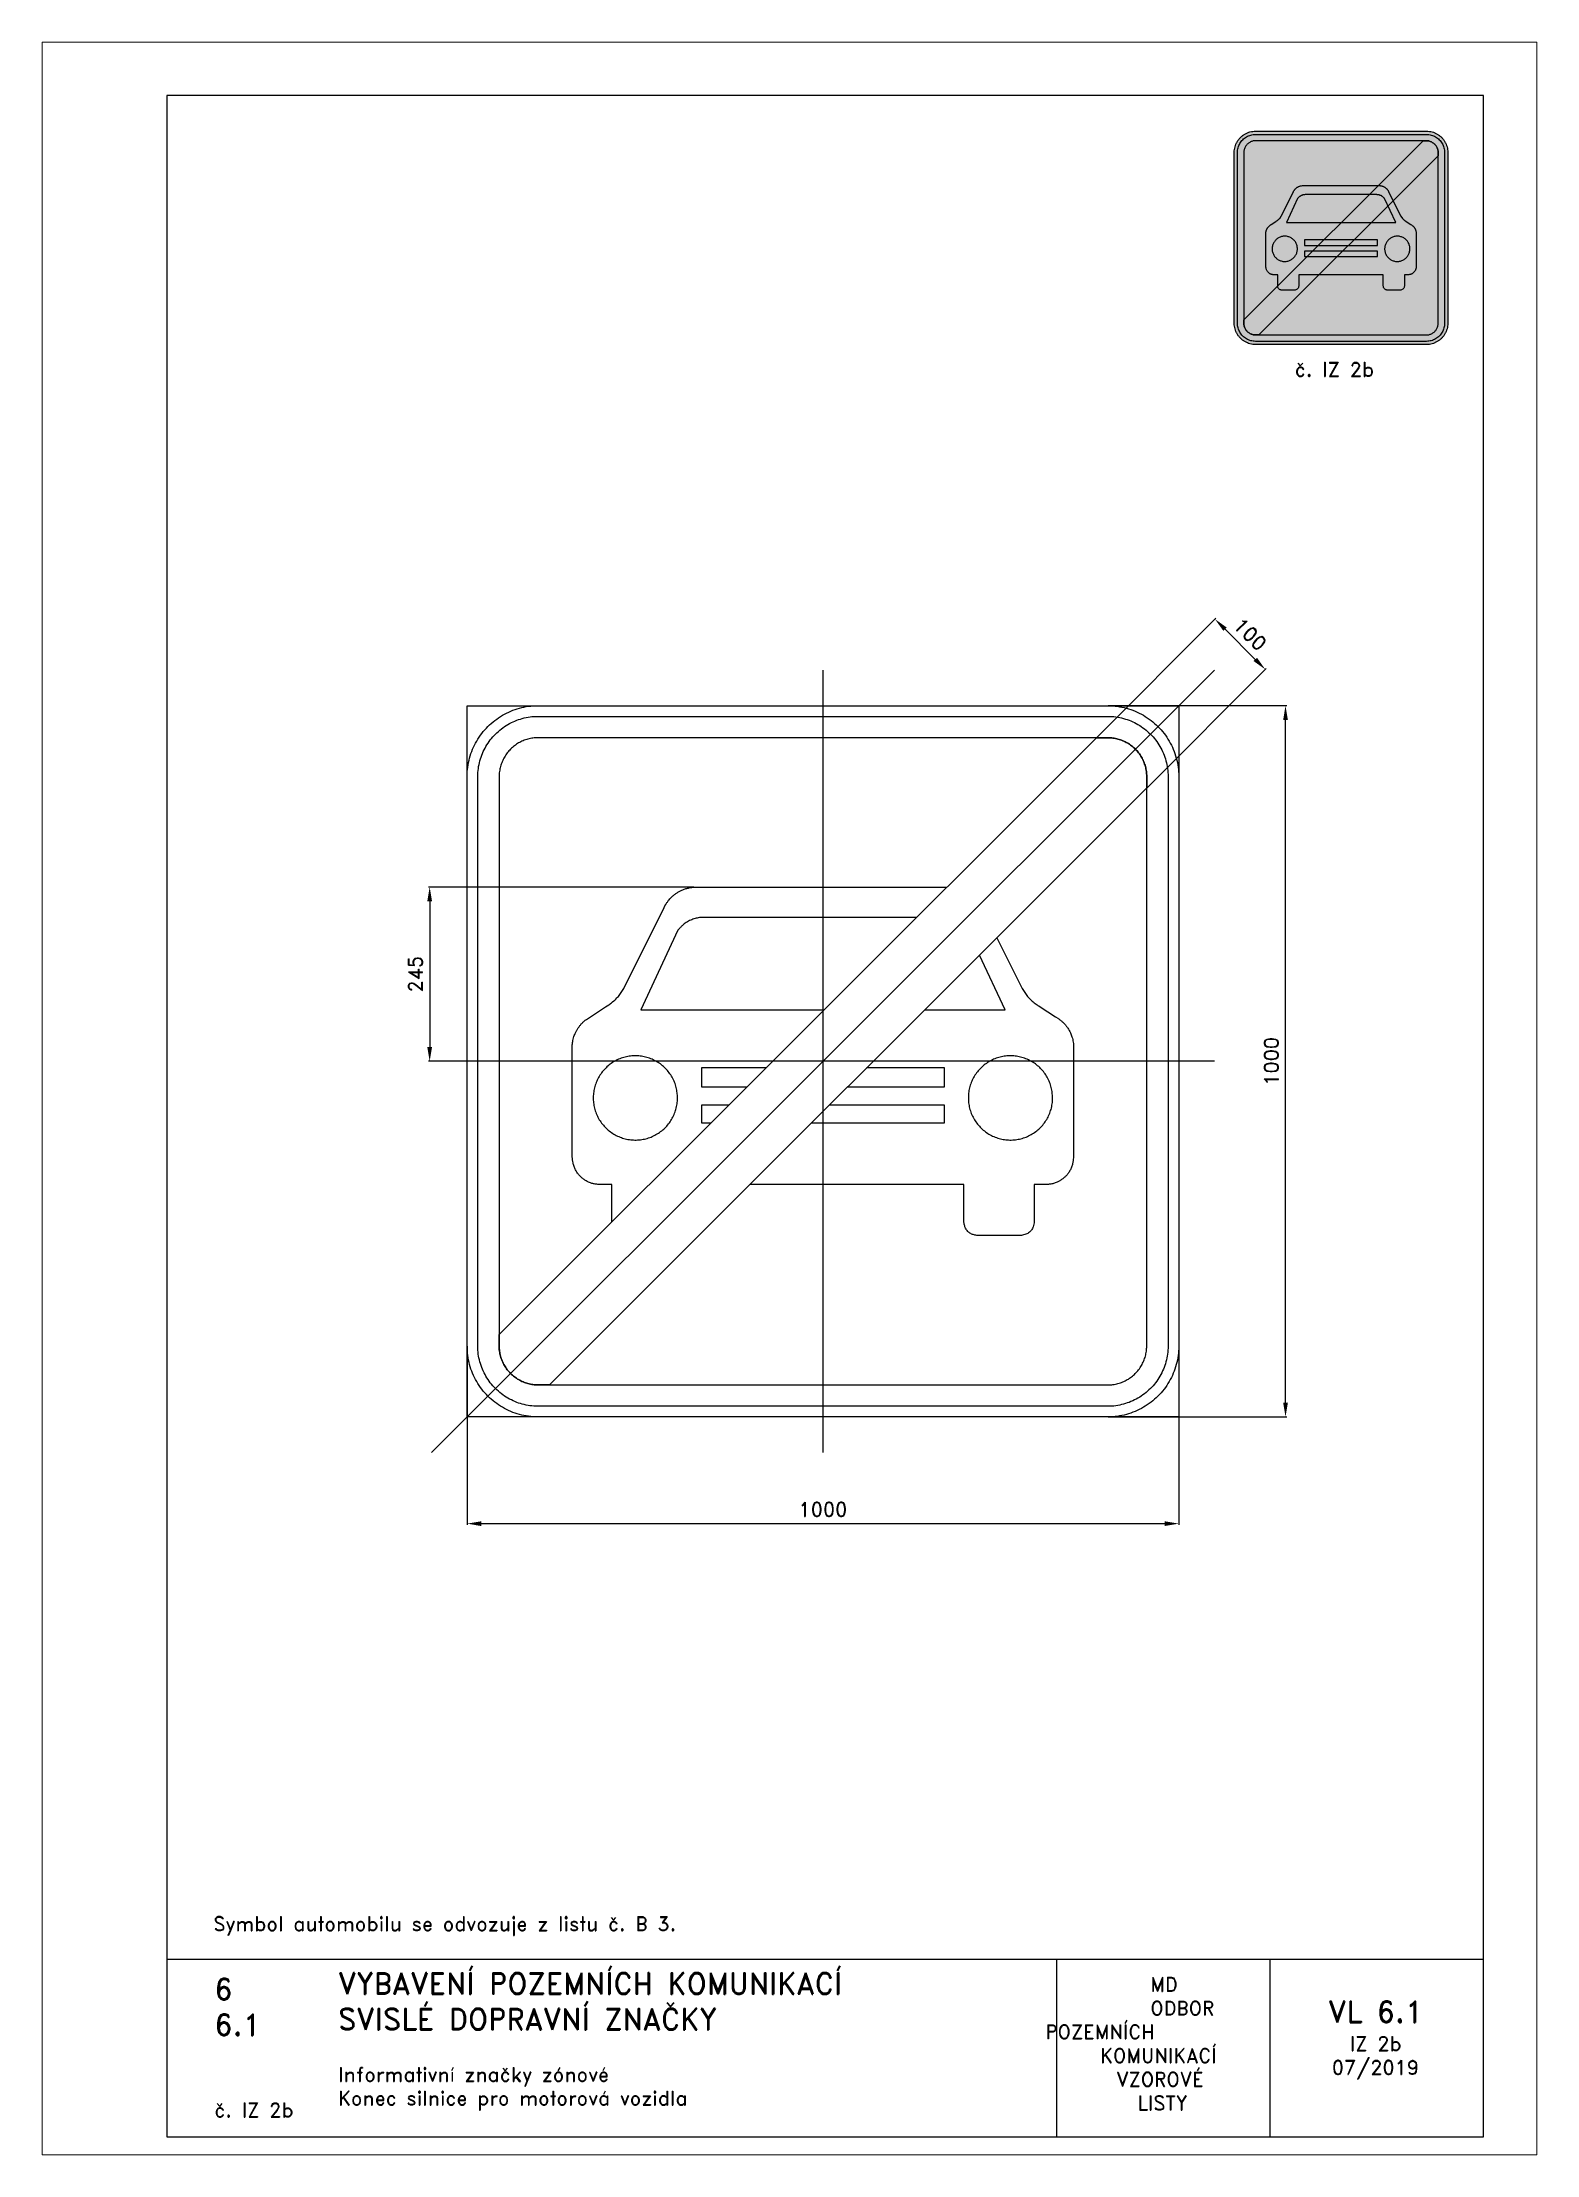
# Paper-space layout 'IZ 2b' of a CAD drawing. Header units: millimetres. Extents: x 0 to 210, y 0 to 297.
# The model-space entities are those that its viewports show. They can reach past a viewport. Long polylines and large blocks are cut down to what shows.
import ezdxf

# ---------------------------------------------------------------- set-up
doc = ezdxf.new("R2010")
doc.units = ezdxf.units.MM
doc.header["$LTSCALE"] = 5
doc.linetypes.add('ČÁRKOVANÁX2', pattern=[1.5, 1, -0.5])
for name, color, linetype in [('Kóty', 2, 'Continuous'), ('Rozpiska', 7, 'Continuous'), ('Značka', 7, 'Continuous')]:
    doc.layers.add(name, color=color, linetype=linetype)
doc.layers.add('Rámeček', color=6, linetype='Continuous', plot=False)
doc.styles.get("Standard").update_dxf_attribs({"font": 'romand.shx', "height": 2})
doc.dimstyles.new('Kopie Standard', dxfattribs={"dimtxt": 2, "dimasz": 2, "dimexe": 0.18, "dimexo": 0.0625, "dimgap": 1, "dimtad": 1, "dimdec": 0, "dimzin": 0, "dimdsep": 46, "dimtxsty": 'Standard', "dimcen": 0.09, "dimadec": 0, "dimazin": 0, "dimtfac": 1, "dimtdec": 0, "dimtofl": 0, "dimtmove": 0, "dimatfit": 3, "dimfxl": 1, "dimtolj": 1, "dimtzin": 0, "dimarcsym": 0})

psp = doc.layouts.new('IZ 2b')

# ---------------------------------------------------------------- texts
at = {"layer": 'Rozpiska', "color": 7, "attachment_point": 1}
for s, width, heights, insert, char_height in [('{\\C6;č. IZ 2b}', 13.9566, [2.667], (176, 252), 2), ('Symbol automobilu se odvozuje z listu č. B 3.', 75.93659, [0], (24.032, 33.474), 2), ('6', 149.04218, [0], (24.17, 24.771), 3), ('{\\C6;VYBAVENÍ POZEMNÍCH KOMUNIKACÍ\\P}SVISLÉ DOPRAVNÍ ZNAČKY{\\H1.34524x; }', 149.04218, [0], (41.562, 25.561), 3), ('\\pi14.7414;{\\C6;MD\\P\\pi2.36044;}ODBOR POZEMNÍCH{\\H1.57143x; }\\P\\pi7.69378;KOMUNIKACÍ{\\H1.5x; }\\P\\pi9.97949;{\\C6;VZOROVÉ\\H1.47619x; \\H0.67742x;\\P\\pi12.93187;LISTY\\H1.26984x; }', 33.10184, [0], (140.953, 24.945), 2), ('\\pi1.03113;{\\H1.5x;\\C6;VL 6.1\\P\\pi4.07873;\\H0.66667x;IZ 2b\\H1.66666x; \\H0.6x;\\P\\pi1.5549;07/2019\\H1.80159x; }', 16.06225, [0], (179.655, 21.61), 2), ('6.1', 149.04218, [0], (24.17, 19.777), 3), ('{\\C6;Informativní značky zónové\\P}Konec silnice pro motorová vozidla{\\H1.83333x; }', 149.04218, [0], (41.562, 12.285), 2), ('{\\C6;č. IZ 2b}', 13.9566, [2.667], (24.17, 7.278), 2)]:
    psp.add_mtext_dynamic_manual_height_columns(s, width=width, gutter_width=100, heights=heights, dxfattribs=dict(at, insert=insert, char_height=char_height))

msp = doc.modelspace()

# ---------------------------------------------------------------- blocks, each defined once
blk = doc.blocks.new('*D0')
at = {"layer": 'Defpoints', "color": 0, "transparency": 16777216}
for p in [(59.7, 113.73), (159.7, 113.73), (159.7, 88.73)]:
    blk.add_point(p, dxfattribs=at)
at = {"layer": 'Kóty', "color": 0, "lineweight": -2, "transparency": 16777216}
for p, q in [((59.7, 113.67), (59.7, 88.55)), ((159.7, 113.67), (159.7, 88.55)), ((61.7, 88.73), (157.7, 88.73))]:
    blk.add_line(p, q, dxfattribs=at)
at = {"layer": 'Kóty', "color": 0, "transparency": 16777216}
for points in [[(61.7, 89.06), (61.7, 88.39), (59.7, 88.73)], [(157.7, 89.06), (157.7, 88.39), (159.7, 88.73)]]:
    blk.add_solid(points, dxfattribs=at)
at = {"layer": 'Kóty', "color": 0, "transparency": 16777216, "insert": (109.7, 90.73), "char_height": 2, "attachment_point": 5}
blk.add_mtext('\\A1;1000', dxfattribs=at)
blk = doc.blocks.new('*D1')
at = {"layer": 'Defpoints', "color": 0, "transparency": 16777216}
for p in [(149.7, 203.73), (174.7, 203.73), (149.7, 103.73)]:
    blk.add_point(p, dxfattribs=at)
at = {"layer": 'Kóty', "color": 0, "lineweight": -2, "transparency": 16777216}
for p, q in [((149.76, 203.73), (174.88, 203.73)), ((174.7, 105.73), (174.7, 201.73)), ((149.76, 103.73), (174.88, 103.73))]:
    blk.add_line(p, q, dxfattribs=at)
at = {"layer": 'Kóty', "color": 0, "transparency": 16777216}
for points in [[(174.37, 201.73), (175.03, 201.73), (174.7, 203.73)], [(174.37, 105.73), (175.03, 105.73), (174.7, 103.73)]]:
    blk.add_solid(points, dxfattribs=at)
at = {"layer": 'Kóty', "color": 0, "transparency": 16777216, "insert": (172.7, 153.73), "char_height": 2, "attachment_point": 5, "rotation": 90}
blk.add_mtext('\\A1;1000', dxfattribs=at)
blk = doc.blocks.new('*D2')
at = {"layer": 'Defpoints', "color": 0, "transparency": 16777216}
for p in [(171.86, 208.82), (148.13, 199.23), (155.2, 192.16)]:
    blk.add_point(p, dxfattribs=at)
at = {"layer": 'Kóty', "color": 0, "lineweight": -2, "transparency": 16777216}
for p, q in [((148.17, 199.27), (164.92, 216.02)), ((166.21, 214.48), (170.45, 210.24)), ((155.24, 192.2), (171.99, 208.95))]:
    blk.add_line(p, q, dxfattribs=at)
at = {"layer": 'Kóty', "color": 0, "transparency": 16777216}
for points in [[(166.44, 214.71), (165.97, 214.24), (164.79, 215.89)], [(170.69, 210.47), (170.21, 210), (171.86, 208.82)]]:
    blk.add_solid(points, dxfattribs=at)
at = {"layer": 'Kóty', "color": 0, "transparency": 16777216, "insert": (169.74, 213.77), "char_height": 2, "attachment_point": 5, "rotation": 315}
blk.add_mtext('\\A1;100', dxfattribs=at)
blk = doc.blocks.new('*D3')
at = {"layer": 'Defpoints', "color": 0, "transparency": 16777216}
for p in [(91.62, 178.23), (54.44, 153.73), (109.7, 153.73)]:
    blk.add_point(p, dxfattribs=at)
at = {"layer": 'Kóty', "color": 0, "lineweight": -2, "transparency": 16777216}
for p, q in [((91.56, 178.23), (54.26, 178.23)), ((54.44, 176.23), (54.44, 155.73)), ((109.64, 153.73), (54.26, 153.73))]:
    blk.add_line(p, q, dxfattribs=at)
at = {"layer": 'Kóty', "color": 0, "transparency": 16777216}
for points in [[(54.1, 176.23), (54.77, 176.23), (54.44, 178.23)], [(54.1, 155.73), (54.77, 155.73), (54.44, 153.73)]]:
    blk.add_solid(points, dxfattribs=at)
at = {"layer": 'Kóty', "color": 0, "transparency": 16777216, "insert": (52.44, 165.98), "char_height": 2, "attachment_point": 5, "rotation": 90}
blk.add_mtext('\\A1;245', dxfattribs=at)

# ---------------------------------------------------------------- dimensions: what is measured, and where the dimension line sits
at = {"layer": 'Kóty'}
dim = psp.add_aligned_dim(p1=(148.128, 199.228), p2=(155.199, 192.157), distance=23.568, dimstyle='Kopie Standard', override={"dimlfac": -10}, dxfattribs=at)
dim.commit()
dim.dimension.update_dxf_attribs({"geometry": '*D2', "text_midpoint": (169.743, 213.772)})
for base, p1, p2, picture, middle in [((174.699, 203.728), (149.699, 103.728), (149.699, 203.728), '*D1', (172.699, 153.728)), ((54.436, 153.728), (91.621, 178.228), (109.699, 153.728), '*D3', (52.436, 165.978))]:
    dim = psp.add_linear_dim(base=base, p1=p1, p2=p2, angle=90, dimstyle='Kopie Standard', override={"dimlfac": -10}, dxfattribs=at)
    dim.commit()
    dim.dimension.update_dxf_attribs({"geometry": picture, "text_midpoint": middle})
dim = psp.add_linear_dim(base=(159.699, 88.728), p1=(59.699, 113.728), p2=(159.699, 113.728), dimstyle='Kopie Standard', override={"dimlfac": -10}, dxfattribs=at)
dim.commit()
dim.dimension.update_dxf_attribs({"geometry": '*D0', "text_midpoint": (109.699, 90.728)})

# ---------------------------------------------------------------- linework, layer by layer
at = {"layer": 'Značka', "color": 6, "linetype": 'ČÁRKOVANÁX2', "ltscale": 5}
for points in [[(1050, 1050), (-50, -50)], [(500, 1050), (500, -50)], [(1050, 500), (-50, 500)]]:
    msp.add_lwpolyline(points, dxfattribs=at)
at = {"layer": 'Značka', "color": 5}
for points in [[(100, 0), (99.607, 0.00117), (99.215, 0.00308, -0.0321801), (86.3022, 0.90755, -0.0354432), (73.6127, 3.54426, -0.0362667), (61.3409, 7.6932, -0.0344205), (49.7734, 13.5287, -0.0337216), (38.9958, 20.7151, -0.0340847), (29.2893, 29.2893, -0.0342086), (20.7069, 38.9936, -0.0342292), (13.5287, 49.7734, -0.0340441), (7.7349, 61.3488, -0.0334121), (3.54426, 73.6127, -0.0341269), (0.86453, 86.3082, -0.0367447), (0.00308, 99.215), (0.00108, 99.607), (0, 100), (0, 900), (0.00117, 900.393), (0.00308, 900.785, -0.0321803), (0.90755, 913.698, -0.0354431), (3.54426, 926.387, -0.0362667), (7.6932, 938.659, -0.0344215), (13.5287, 950.227, -0.0337217), (20.7151, 961.004, -0.0340868), (29.2893, 970.711, -0.0342077), (38.9936, 979.293, -0.0342306), (49.7734, 986.471, -0.0340388), (61.3488, 992.265, -0.0334117), (73.6127, 996.46, -0.0341241), (86.3082, 999.14, -0.0367409), (99.215, 1000), (99.607, 1000), (100, 1000), (900, 1000), (900.393, 1000), (900.785, 1000, -0.0321795), (913.698, 999.09, -0.0354416), (926.387, 996.46, -0.0362638), (938.659, 992.307, -0.0344162), (950.227, 986.471, -0.0337193), (961.004, 979.285, -0.0340881), (970.711, 970.711, -0.0342046), (979.293, 961.006, -0.034231), (986.471, 950.227, -0.0340406), (992.265, 938.651, -0.0334131), (996.46, 926.387, -0.0341242), (999.14, 913.692, -0.0367412), (1000, 900.785), (1000, 900.393), (1000, 900), (1000, 100), (1000, 99.607), (1000, 99.215, -0.0321792), (999.09, 86.3022, -0.0354418), (996.46, 73.6127, -0.0362638), (992.307, 61.3409, -0.0344153), (986.471, 49.7734, -0.0337192), (979.285, 38.9958, -0.034086), (970.711, 29.2893, -0.0342054), (961.006, 20.7069, -0.0342295), (950.227, 13.5287, -0.0340459), (938.651, 7.7349, -0.0334135), (926.387, 3.54426, -0.034127), (913.692, 0.86453, -0.036745), (900.785, 0.00308), (900.393, 0.00108), (900, 0), (100, 0)], [(100, 15), (99.666, 15.001), (99.332, 15.0026, -0.0321799), (88.3569, 15.7714, -0.0354431), (77.5708, 18.0126, -0.036267), (67.1398, 21.5392, -0.0344205), (57.3074, 26.4994, -0.0337214), (48.1464, 32.6078, -0.0340847), (39.8959, 39.8959, -0.0342085), (32.6009, 48.1446, -0.0342292), (26.4994, 57.3074, -0.0340447), (21.5746, 67.1465, -0.0334123), (18.0126, 77.5708, -0.0341271), (15.7348, 88.362, -0.0367448), (15.0026, 99.332), (15.0009, 99.666), (15, 100), (15, 900), (15.001, 900.334), (15.0026, 900.668, -0.03218), (15.7714, 911.643, -0.0354437), (18.0126, 922.429, -0.0362674), (21.5392, 932.86, -0.0344217), (26.4994, 942.693, -0.0337235), (32.6078, 951.854, -0.0340858), (39.8959, 960.104, -0.0342116), (48.1446, 967.399, -0.0342284), (57.3074, 973.501, -0.0340417), (67.1465, 978.425, -0.033419), (77.5708, 981.987, -0.0341261), (88.362, 984.265, -0.0367507), (99.332, 984.997), (99.666, 984.999), (100, 985), (900, 985), (900.334, 984.999), (900.668, 984.997, -0.0321848), (911.643, 984.229, -0.0354505), (922.429, 981.987, -0.0362718), (932.86, 978.461, -0.0344199), (942.693, 973.501, -0.033717), (951.854, 967.392, -0.0340842), (960.104, 960.104, -0.0342125), (967.399, 951.855, -0.03423), (973.501, 942.693, -0.0340393), (978.425, 932.854, -0.0334178), (981.987, 922.429, -0.0341261), (984.265, 911.638, -0.0367507), (984.997, 900.668), (984.999, 900.334), (985, 900), (985, 100), (984.999, 99.666), (984.997, 99.332, -0.0321847), (984.229, 88.3569, -0.0354498), (981.987, 77.5708, -0.0362714), (978.461, 67.1398, -0.0344187), (973.501, 57.3074, -0.0337149), (967.392, 48.1464, -0.0340831), (960.104, 39.8959, -0.0342094), (951.855, 32.6009, -0.0342308), (942.693, 26.4994, -0.0340424), (932.854, 21.5746, -0.0334111), (922.429, 18.0126, -0.0341271), (911.638, 15.7348, -0.0367448), (900.668, 15.0026), (900.334, 15.0009), (900, 15), (100, 15)], [(100, 45), (900, 45), (900.216, 45.0006), (900.432, 45.0017, 0.0321799), (907.534, 45.4992, 0.0354424), (914.513, 46.9493, 0.0362647), (921.263, 49.2313, 0.0344223), (927.625, 52.4408, 0.033717), (933.552, 56.3933, 0.034088), (938.891, 61.1091, 0.0342122), (943.611, 66.4465, 0.0342287), (947.559, 72.3754, 0.0340415), (950.746, 78.7418, 0.0334124), (953.051, 85.487, 0.0341249), (954.525, 92.4695, 0.0367432), (954.998, 99.568), (954.999, 99.784), (955, 100), (955, 900), (954.999, 900.216), (954.998, 900.432, 0.0321879), (954.501, 907.534, 0.0354456), (953.051, 914.513, 0.0362718), (950.769, 921.263, 0.0344171), (947.559, 927.625, 0.0337226), (943.607, 933.552, 0.0340953), (938.891, 938.891, 0.0342116), (933.554, 943.611, 0.0342288), (927.625, 947.559, 0.0340381), (921.258, 950.746, 0.0334112), (914.513, 953.051, 0.0341259), (907.53, 954.525, 0.0367438), (900.432, 954.998), (900.216, 954.999), (900, 955), (100, 955), (99.784, 954.999), (99.568, 954.998, 0.0321877), (92.4662, 954.501, 0.035446), (85.487, 953.051, 0.036274), (78.7375, 950.769, 0.0344162), (72.3754, 947.559, 0.0337272), (66.4477, 943.607, 0.0340918), (61.1091, 938.891, 0.0342077), (56.3888, 933.554, 0.0342302), (52.4408, 927.625, 0.0340405), (49.2542, 921.258, 0.0334112), (46.9493, 914.513, 0.0341286), (45.4755, 907.53, 0.036746), (45.0017, 900.432), (45.0006, 900.216), (45, 900), (45, 100), (45.0006, 99.784), (45.0017, 99.568, 0.0321797), (45.4992, 92.4662, 0.0354429), (46.9493, 85.487, 0.0362669), (49.2313, 78.7375, 0.0344214), (52.4408, 72.3754, 0.0337215), (56.3933, 66.4477, 0.0340845), (61.1091, 61.1091, 0.0342083), (66.4465, 56.3888, 0.0342301), (72.3754, 52.4408, 0.0340439), (78.7418, 49.2542, 0.0334124), (85.487, 46.9493, 0.0341275), (92.4695, 45.4755, 0.0367453), (99.568, 45.0017), (99.784, 45.0006), (100, 45)], [(203.30611, 274.01711, -0.0029749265), (203.227, 274.714), (203.227, 326.622), (186.496, 326.621), (183.762, 326.912, -0.00816709), (181.03, 327.263, -0.0241107), (176.483, 328.137, -0.0366296), (172.089, 329.551, -0.0308713), (168.761, 331.096, -0.0243839), (165.617, 333.003, -0.0281672), (161.801, 335.845, -0.0292098), (158.335, 339.106, -0.0339604), (155.078, 342.944, -0.0399395), (152.424, 347.212, -0.0417331), (150.311, 352.138, -0.0338401), (148.958, 357.331, -0.0177865), (148.288, 361.433, -0.00593981), (147.813, 365.558), (147.813, 523.357, -0.00165208), (148.119, 525.493, -0.00494747), (148.454, 527.626, -0.0150849), (149.161, 531.225, -0.0230579), (150.14, 534.754, -0.0196089), (151.145, 537.52, -0.015381), (152.342, 540.211, -0.0178222), (154.117, 543.635, -0.0185734), (156.137, 546.921, -0.0216327), (158.51, 550.226, -0.0251345), (161.18, 553.294, -0.026042), (164.311, 556.272, -0.0210014), (167.711, 558.946, -0.0106915), (170.422, 560.839), (173.185, 562.654), (194.548, 576.468), (196.925, 577.962), (199.264, 579.513), (200.43, 580.34), (201.577, 581.193), (203.06, 582.346), (204.516, 583.533), (206.018, 584.811), (207.484, 586.13), (208.99, 587.57), (210.454, 589.053), (211.545, 590.196), (212.626, 591.349), (220.094, 602.304), (276.892, 716.427), (278.049, 718.501), (279.236, 720.559, -0.0163915), (281.399, 723.968, -0.0249662), (283.831, 727.183, -0.0212667), (285.995, 729.589, -0.0167954), (288.337, 731.826, -0.0195182), (291.585, 734.543, -0.0202238), (295.039, 736.994, -0.0234454), (298.875, 739.291, -0.0272102), (302.92, 741.187, -0.0282142), (307.407, 742.755, -0.022762), (312.033, 743.86), (315.619, 744.486), (319.22, 745), (674.289, 745)], [(631.707, 702.418), (335.383, 702.418), (332.472, 702.408), (329.564, 702.311, 0.0177695), (326.368, 702.014, 0.0208058), (323.206, 701.472, 0.0201124), (320.217, 700.722, 0.0174167), (317.291, 699.75, 0.0176579), (314.149, 698.482, 0.017507), (311.104, 696.994, 0.0205598), (308.001, 695.21, 0.0251045), (305.078, 693.153, 0.0282284), (301.788, 690.303, 0.0178937), (298.77, 687.157), (297.465, 685.694), (296.18, 684.218), (243.934, 572.147), (501.436, 572.147)], [(744.38553, 673.67453), (779.906, 602.304), (787.374, 591.349), (788.61, 590.033), (789.859, 588.73), (791.306, 587.282), (792.793, 585.876), (794.194, 584.626), (795.628, 583.413), (797.013, 582.287), (798.423, 581.193), (799.631, 580.296), (800.86, 579.427, 0.0090675), (803.138, 577.92), (805.452, 576.468), (826.815, 562.654), (829.968, 560.574, -0.0126984), (833.048, 558.388, -0.0210253), (836.329, 555.702, -0.0253598), (839.347, 552.724, -0.0235601), (841.845, 549.766, -0.0202479), (844.077, 546.6, -0.0175851), (845.979, 543.468, -0.0174209), (847.658, 540.211, -0.0163903), (848.911, 537.376, -0.0199269), (849.954, 534.459, -0.0233373), (850.96, 530.691, -0.0153674), (851.672, 526.853), (851.939, 525.106), (852.188, 523.357), (852.188, 365.558), (851.629, 360.847, -0.0210821), (850.807, 356.178, -0.0337899), (849.321, 351.137, -0.0404764), (847.11, 346.377, -0.0373543), (844.489, 342.371, -0.031842), (841.337, 338.76, -0.0276793), (838.019, 335.689, -0.0275149), (834.383, 333.003, -0.0259528), (831.068, 331.009, -0.0314032), (827.552, 329.41, -0.0371899), (822.844, 327.974, -0.0246388), (817.982, 327.126, -0.00644061), (815.743, 326.854, -0.00214108), (813.504, 326.621), (796.773, 326.622), (796.773, 274.714, -0.0147136), (796.355, 271.014, -0.0444426), (795.507, 267.402, -0.0794528), (792.947, 262.612, -0.0852652), (789.034, 258.91, -0.0826165), (783.547, 256.36, -0.0258821), (777.456, 255), (717.353, 255, -0.0193335), (712.394, 256.007, -0.0595634), (707.718, 257.756, -0.0769553), (703.502, 260.935, -0.0810709), (700.468, 265.234, -0.0634686), (698.857, 269.833, -0.0204826), (698.021, 274.713), (698.022, 326.622), (397.333, 326.622)], [(295.677, 448.556, 0.00963661), (295.046, 455.898, 0.0292355), (293.855, 463.13, 0.038484), (291.519, 470.5, 0.0342503), (288.128, 477.487, 0.033136), (283.918, 483.997, 0.034359), (278.88, 489.871, 0.0346743), (273.143, 495.073, 0.0344085), (266.742, 499.44, 0.0343585), (259.85, 502.98, 0.0344187), (252.541, 505.541, 0.0344188), (244.969, 507.177, 0.0344098), (237.244, 507.759, 0.0344155), (229.507, 507.379, 0.0344231), (221.895, 505.943, 0.0344188), (214.52, 503.573, 0.0344194), (207.539, 500.215, 0.0344129), (201.029, 496.017, 0.034415), (195.155, 490.967, 0.0344163), (189.953, 485.227, 0.0344161), (185.586, 478.829, 0.0344162), (182.047, 471.938, 0.0344167), (179.485, 464.628, 0.0344153), (177.849, 457.056, 0.0344187), (177.267, 449.331, 0.0344168), (177.647, 441.594, 0.0344167), (179.084, 433.982, 0.0344164), (181.453, 426.607, 0.034419), (184.811, 419.626, 0.034416), (189.009, 413.115, 0.0344217), (194.059, 407.241, 0.0344163), (199.799, 402.039, 0.0344168), (206.197, 397.672, 0.0344165), (213.088, 394.133, 0.0344164), (220.398, 391.571, 0.0344139), (227.97, 389.935, 0.0344188), (235.694, 389.353, 0.0344196), (243.431, 389.733, 0.0344219), (251.043, 391.169, 0.0344152), (258.419, 393.539, 0.0344218), (265.399, 396.897, 0.0344255), (271.909, 401.094, 0.0343917), (277.784, 406.145, 0.0344139), (282.988, 411.885, 0.034573), (287.353, 418.283, 0.0344109), (290.885, 425.171, 0.0336977), (293.454, 432.485, 0.0344676), (295.113, 440.065, 0.0373007), (295.672, 447.781), (295.675, 448.169), (295.677, 448.556)], [(822.738, 448.556, 0.00964074), (822.108, 455.898, 0.0292314), (820.916, 463.13, 0.0384915), (818.58, 470.5, 0.0342503), (815.189, 477.487, 0.0331393), (810.979, 483.997, 0.034359), (805.941, 489.871, 0.0346715), (800.205, 495.073, 0.0344085), (793.803, 499.44, 0.0343621), (786.911, 502.98, 0.0344187), (779.602, 505.541, 0.0344206), (772.03, 507.177, 0.0344094), (764.306, 507.759, 0.0344152), (756.568, 507.379, 0.034423), (748.957, 505.943, 0.0344174), (741.581, 503.573, 0.0344178), (734.601, 500.215, 0.034417), (728.09, 496.017, 0.0344164), (722.216, 490.967, 0.0344192), (717.014, 485.227, 0.0344209), (712.647, 478.829, 0.0344216), (709.108, 471.938, 0.0344167), (706.546, 464.628, 0.0344288), (704.911, 457.056, 0.0344108), (704.328, 449.331, 0.0344148), (704.708, 441.594, 0.0344186), (706.145, 433.982, 0.0344108), (708.515, 426.607, 0.0344172), (711.872, 419.626, 0.0344227), (716.07, 413.115, 0.0344217), (721.12, 407.241, 0.034419), (726.86, 402.039, 0.0344112), (733.258, 397.672, 0.0344164), (740.149, 394.133, 0.0344198), (747.459, 391.571, 0.0344149), (755.031, 389.935, 0.0344192), (762.756, 389.353, 0.0344189), (770.493, 389.733, 0.0344224), (778.105, 391.169, 0.0344152), (785.48, 393.539, 0.0344218), (792.461, 396.897, 0.0344297), (798.971, 401.094, 0.0343942), (804.845, 406.145, 0.0344139), (810.049, 411.885, 0.0345795), (814.414, 418.283, 0.0344145), (817.946, 425.171, 0.0337014), (820.515, 432.485, 0.0344791), (822.174, 440.065, 0.0372968), (822.733, 447.781), (822.736, 448.169), (822.738, 448.556)]]:
    msp.add_lwpolyline(points, format="xyb", dxfattribs=at)
at = {"layer": 'Značka', "color": 7, "linetype": 'ČÁRKOVANÁX2', "ltscale": 7.5}
msp.add_lwpolyline([(0, 0), (0, 1000), (1000, 1000), (1000, 0), (0, 0)], dxfattribs=at)
at = {"layer": 'Značka', "color": 1}
msp.add_lwpolyline([(45, 115.711), (884.289, 955), (900, 955), (900.216, 954.999), (900.432, 954.998, -0.0321879), (907.534, 954.501, -0.0354456), (914.513, 953.051, -0.0362718), (921.263, 950.769, -0.0344171), (927.625, 947.559, -0.0337226), (933.552, 943.607, -0.0340953), (938.891, 938.891, -0.0342116), (943.611, 933.554, -0.0342288), (947.559, 927.625, -0.0340381), (950.746, 921.258, -0.0334112), (953.051, 914.513, -0.0341259), (954.525, 907.53, -0.0367438), (954.998, 900.432), (954.999, 900.216), (955, 900), (955, 884.289), (115.711, 45), (100, 45), (99.784, 45.0006), (99.568, 45.0017, -0.0321797), (92.4662, 45.4992, -0.0354429), (85.487, 46.9493, -0.0362669), (78.7375, 49.2313, -0.0344214), (72.3754, 52.4408, -0.0337215), (66.4477, 56.3933, -0.0340845), (61.1091, 61.1091, -0.0342083), (56.3888, 66.4465, -0.0342301), (52.4408, 72.3754, -0.0340439), (49.2542, 78.7418, -0.0334124), (46.9493, 85.487, -0.0341275), (45.4755, 92.4695, -0.0367453), (45.0017, 99.568), (45.0006, 99.784), (45, 100), (45, 115.711)], format="xyb", dxfattribs=at)
at = {"layer": 'Značka', "color": 5}
for points in [[(756.066, 572.147), (720.07055, 649.35955)], [(642.858, 572.147), (756.066, 572.147)], [(419.933, 490.644), (329.138, 490.644), (329.138, 464.167), (393.456, 464.167)], [(670.862, 464.167), (670.862, 490.644), (561.355, 490.644)], [(534.878, 464.167), (670.862, 464.167)], [(367.506, 438.217), (329.138, 438.217), (329.138, 413.31), (342.599, 413.31)], [(670.862, 413.31), (670.862, 438.217), (508.928, 438.217)], [(484.021, 413.31), (670.862, 413.31)]]:
    msp.add_lwpolyline(points, dxfattribs=at)

# ---------------------------------------------------------------- hatches: boundary and pattern name
at = {"layer": 'Značka'}
h = psp.add_hatch(color=170, dxfattribs=at)
h.dxf.hatch_style = 1
edge = h.paths.add_edge_path()
edge.add_line((170.5, 254.5), (170.488, 254.5))
edge.add_line((170.488, 254.5), (170.476, 254.5))
edge.add_arc((170.493, 257.52), 3.02, 262.307, 269.67959, ccw=False)
edge.add_arc((170.456, 257.249), 2.746, 254.20194, 262.32152, ccw=False)
edge.add_arc((170.381, 257.203), 2.682, 247.16622, 255.47429, ccw=False)
edge.add_arc((170.437, 257.336), 2.826, 239.28751, 247.173, ccw=False)
edge.add_arc((170.428, 257.408), 2.884, 232.44228, 240.16777, ccw=False)
edge.add_arc((170.409, 257.383), 2.853, 224.64004, 232.44866, ccw=False)
edge.add_arc((170.375, 257.404), 2.844, 217.57078, 225.40776, ccw=False)
edge.add_arc((170.373, 257.402), 2.841, 209.73855, 217.58024, ccw=False)
edge.add_arc((170.366, 257.442), 2.855, 202.68954, 210.48886, ccw=False)
edge.add_arc((170.419, 257.464), 2.912, 195.03825, 202.69289, ccw=False)
edge.add_arc((170.353, 257.487), 2.855, 188.00974, 195.82801, ccw=False)
edge.add_arc((170.144, 257.458), 2.644, 179.60974, 188.02722, ccw=False)
edge.add_line((167.5, 257.476), (167.5, 257.488))
edge.add_line((167.5, 257.488), (167.5, 257.5))
edge.add_line((167.5, 257.5), (167.5, 281.5))
edge.add_line((167.5, 281.5), (167.5, 281.512))
edge.add_line((167.5, 281.512), (167.5, 281.524))
edge.add_arc((170.52, 281.507), 3.02, 172.30704, 179.67967, ccw=False)
edge.add_arc((170.248, 281.544), 2.746, 164.2015, 172.32106, ccw=False)
edge.add_arc((170.203, 281.619), 2.683, 157.1665, 165.47458, ccw=False)
edge.add_arc((170.336, 281.563), 2.826, 149.28839, 157.17411, ccw=False)
edge.add_arc((170.408, 281.572), 2.884, 142.44079, 150.16631, ccw=False)
edge.add_arc((170.383, 281.591), 2.853, 134.64127, 142.45036, ccw=False)
edge.add_arc((170.404, 281.625), 2.844, 127.56956, 135.40633, ccw=False)
edge.add_arc((170.402, 281.627), 2.841, 119.73765, 127.57966, ccw=False)
edge.add_arc((170.442, 281.634), 2.855, 112.69094, 120.48905, ccw=False)
edge.add_arc((170.465, 281.581), 2.913, 105.05653, 112.71108, ccw=False)
edge.add_arc((170.487, 281.647), 2.855, 98.01123, 105.82886, ccw=False)
edge.add_arc((170.458, 281.856), 2.644, 89.60377, 98.02038, ccw=False)
edge.add_line((170.476, 284.5), (170.488, 284.5))
edge.add_line((170.488, 284.5), (170.5, 284.5))
edge.add_line((170.5, 284.5), (194.5, 284.5))
edge.add_line((194.5, 284.5), (194.512, 284.5))
edge.add_line((194.512, 284.5), (194.523, 284.5))
edge.add_arc((194.505, 281.48), 3.02, 82.28271, 89.65517, ccw=False)
edge.add_arc((194.545, 281.751), 2.746, 74.23072, 82.34993, ccw=False)
edge.add_arc((194.618, 281.797), 2.683, 67.14983, 75.45724, ccw=False)
edge.add_arc((194.563, 281.664), 2.827, 59.28703, 67.17153, ccw=False)
edge.add_arc((194.572, 281.592), 2.884, 52.44254, 60.16751, ccw=False)
edge.add_arc((194.591, 281.617), 2.853, 44.64178, 52.45118, ccw=False)
edge.add_arc((194.624, 281.596), 2.844, 37.56786, 45.40392, ccw=False)
edge.add_arc((194.627, 281.598), 2.841, 29.73957, 37.58167, ccw=False)
edge.add_arc((194.633, 281.558), 2.855, 22.68954, 30.48806, ccw=False)
edge.add_arc((194.581, 281.535), 2.913, 15.05623, 22.7111, ccw=False)
edge.add_arc((194.647, 281.513), 2.855, 8.01167, 15.82933, ccw=False)
edge.add_arc((194.856, 281.542), 2.644, -0.39633, 8.02035, ccw=False)
edge.add_line((197.5, 281.524), (197.5, 281.512))
edge.add_line((197.5, 281.512), (197.5, 281.5))
edge.add_line((197.5, 281.5), (197.5, 257.5))
edge.add_line((197.5, 257.5), (197.5, 257.488))
edge.add_line((197.5, 257.488), (197.5, 257.476))
edge.add_arc((194.48, 257.495), 3.02, 352.28268, 359.65507, ccw=False)
edge.add_arc((194.751, 257.455), 2.746, 344.23114, 352.35041, ccw=False)
edge.add_arc((194.797, 257.382), 2.683, 337.14954, 345.45695, ccw=False)
edge.add_arc((194.664, 257.437), 2.827, 329.28613, 337.17043, ccw=False)
edge.add_arc((194.592, 257.428), 2.884, 322.44403, 330.16897, ccw=False)
edge.add_arc((194.617, 257.409), 2.853, 314.64056, 322.44947, ccw=False)
edge.add_arc((194.596, 257.375), 2.844, 307.5691, 315.40534, ccw=False)
edge.add_arc((194.597, 257.373), 2.841, 299.74047, 307.58224, ccw=False)
edge.add_arc((194.558, 257.366), 2.855, 292.68815, 300.48788, ccw=False)
edge.add_arc((194.536, 257.419), 2.912, 285.03795, 292.69291, ccw=False)
edge.add_arc((194.513, 257.353), 2.855, 278.01018, 285.82848, ccw=False)
edge.add_arc((194.542, 257.144), 2.644, 269.60965, 278.02719, ccw=False)
edge.add_line((194.523, 254.5), (194.512, 254.5))
edge.add_line((194.512, 254.5), (194.5, 254.5))
edge.add_line((194.5, 254.5), (170.5, 254.5))
h = psp.add_hatch(color=255, dxfattribs=at)
h.dxf.hatch_style = 1
edge = h.paths.add_edge_path()
edge.add_line((170.5, 254.95), (170.49, 254.95))
edge.add_line((170.49, 254.95), (170.48, 254.95))
edge.add_arc((170.494, 257.517), 2.567, 262.30673, 269.67928, ccw=False)
edge.add_arc((170.463, 257.286), 2.334, 254.20199, 262.32155, ccw=False)
edge.add_arc((170.399, 257.248), 2.28, 247.16613, 255.47427, ccw=False)
edge.add_arc((170.446, 257.36), 2.402, 239.28746, 247.17294, ccw=False)
edge.add_arc((170.439, 257.422), 2.452, 232.44259, 240.16804, ccw=False)
edge.add_arc((170.422, 257.401), 2.425, 224.63984, 232.44846, ccw=False)
edge.add_arc((170.394, 257.418), 2.417, 217.57048, 225.40744, ccw=False)
edge.add_arc((170.392, 257.417), 2.415, 209.73876, 217.58046, ccw=False)
edge.add_arc((170.386, 257.45), 2.427, 202.68977, 210.48923, ccw=False)
edge.add_arc((170.431, 257.469), 2.476, 195.03804, 202.69272, ccw=False)
edge.add_arc((170.375, 257.489), 2.427, 188.00984, 195.82816, ccw=False)
edge.add_arc((170.197, 257.465), 2.247, 179.60983, 188.02733, ccw=False)
edge.add_line((167.95, 257.48), (167.95, 257.49))
edge.add_line((167.95, 257.49), (167.95, 257.5))
edge.add_line((167.95, 257.5), (167.95, 281.5))
edge.add_line((167.95, 281.5), (167.95, 281.51))
edge.add_line((167.95, 281.51), (167.95, 281.52))
edge.add_arc((170.517, 281.506), 2.567, 172.30669, 179.67925, ccw=False)
edge.add_arc((170.286, 281.537), 2.334, 164.20182, 172.32152, ccw=False)
edge.add_arc((170.247, 281.601), 2.28, 157.16608, 165.47432, ccw=False)
edge.add_arc((170.36, 281.554), 2.402, 149.28872, 157.17448, ccw=False)
edge.add_arc((170.422, 281.561), 2.452, 142.44235, 150.16828, ccw=False)
edge.add_arc((170.401, 281.578), 2.425, 134.63799, 142.44686, ccw=False)
edge.add_arc((170.418, 281.606), 2.417, 127.57013, 135.40779, ccw=False)
edge.add_arc((170.417, 281.608), 2.415, 119.74102, 127.58253, ccw=False)
edge.add_arc((170.45, 281.614), 2.427, 112.68639, 120.48516, ccw=False)
edge.add_arc((170.469, 281.569), 2.475, 105.03727, 112.69349, ccw=False)
edge.add_arc((170.489, 281.625), 2.427, 98.01097, 105.82906, ccw=False)
edge.add_arc((170.465, 281.803), 2.247, 89.60812, 98.02697, ccw=False)
edge.add_line((170.48, 284.05), (170.49, 284.05))
edge.add_line((170.49, 284.05), (170.5, 284.05))
edge.add_line((170.5, 284.05), (194.5, 284.05))
edge.add_line((194.5, 284.05), (194.51, 284.05))
edge.add_line((194.51, 284.05), (194.52, 284.05))
edge.add_arc((194.506, 281.484), 2.566, 82.31029, 89.68396, ccw=False)
edge.add_arc((194.537, 281.714), 2.334, 74.19697, 82.31822, ccw=False)
edge.add_arc((194.601, 281.753), 2.28, 67.16854, 75.47778, ccw=False)
edge.add_arc((194.554, 281.639), 2.403, 59.28986, 67.17521, ccw=False)
edge.add_arc((194.561, 281.578), 2.452, 52.4405, 60.16494, ccw=False)
edge.add_arc((194.578, 281.599), 2.425, 44.63857, 52.44707, ccw=False)
edge.add_arc((194.606, 281.582), 2.417, 37.56899, 45.40686, ccw=False)
edge.add_arc((194.608, 281.583), 2.415, 29.74314, 37.58502, ccw=False)
edge.add_arc((194.613, 281.55), 2.427, 22.6869, 30.48512, ccw=False)
edge.add_arc((194.569, 281.531), 2.475, 15.03623, 22.69218, ccw=False)
edge.add_arc((194.625, 281.511), 2.427, 8.01118, 15.82928, ccw=False)
edge.add_arc((194.803, 281.535), 2.247, -0.39188, 8.02697, ccw=False)
edge.add_line((197.05, 281.52), (197.05, 281.51))
edge.add_line((197.05, 281.51), (197.05, 281.5))
edge.add_line((197.05, 281.5), (197.05, 257.5))
edge.add_line((197.05, 257.5), (197.05, 257.49))
edge.add_line((197.05, 257.49), (197.05, 257.48))
edge.add_arc((194.483, 257.494), 2.566, 352.31034, 359.68398, ccw=False)
edge.add_arc((194.714, 257.463), 2.334, 344.19715, 352.31825, ccw=False)
edge.add_arc((194.753, 257.399), 2.28, 337.16858, 345.47773, ccw=False)
edge.add_arc((194.639, 257.446), 2.403, 329.28859, 337.17366, ccw=False)
edge.add_arc((194.578, 257.439), 2.452, 322.44074, 330.1647, ccw=False)
edge.add_arc((194.599, 257.422), 2.425, 314.64041, 322.44866, ccw=False)
edge.add_arc((194.582, 257.394), 2.417, 307.56934, 315.40651, ccw=False)
edge.add_arc((194.583, 257.392), 2.415, 299.74089, 307.58295, ccw=False)
edge.add_arc((194.549, 257.386), 2.427, 292.69027, 300.4892, ccw=False)
edge.add_arc((194.531, 257.431), 2.476, 285.037, 292.69141, ccw=False)
edge.add_arc((194.511, 257.375), 2.427, 278.01005, 285.82837, ccw=False)
edge.add_arc((194.535, 257.197), 2.247, 269.60983, 278.02733, ccw=False)
edge.add_line((194.52, 254.95), (194.51, 254.95))
edge.add_line((194.51, 254.95), (194.5, 254.95))
edge.add_line((194.5, 254.95), (170.5, 254.95))
edge = h.paths.add_edge_path(flags=16)
edge.add_line((170.5, 255.85), (194.5, 255.85))
edge.add_line((194.5, 255.85), (194.506, 255.85))
edge.add_line((194.506, 255.85), (194.513, 255.85))
edge.add_arc((194.504, 257.511), 1.661, 270.32079, 277.69334)
edge.add_arc((194.524, 257.362), 1.51, 277.67823, 285.79763)
edge.add_arc((194.565, 257.337), 1.476, 284.52525, 292.83287)
edge.add_arc((194.535, 257.41), 1.554, 292.82707, 300.71297)
edge.add_arc((194.539, 257.449), 1.586, 299.83565, 307.5601)
edge.add_arc((194.55, 257.436), 1.569, 307.54864, 315.35801)
edge.add_arc((194.569, 257.447), 1.564, 314.59394, 322.43174)
edge.add_arc((194.57, 257.446), 1.563, 322.41993, 330.26151)
edge.add_arc((194.574, 257.468), 1.57, 329.50823, 337.30696)
edge.add_arc((194.545, 257.48), 1.602, 337.30609, 344.9608)
edge.add_arc((194.581, 257.493), 1.57, 344.17101, 351.98882)
edge.add_arc((194.696, 257.477), 1.454, 351.97923, 360.39637)
edge.add_line((196.15, 257.487), (196.15, 257.494))
edge.add_line((196.15, 257.494), (196.15, 257.5))
edge.add_line((196.15, 257.5), (196.15, 281.5))
edge.add_line((196.15, 281.5), (196.15, 281.506))
edge.add_line((196.15, 281.506), (196.15, 281.513))
edge.add_arc((194.489, 281.504), 1.661, 0.31586, 7.69024)
edge.add_arc((194.638, 281.524), 1.51, 7.67707, 15.79721)
edge.add_arc((194.663, 281.565), 1.475, 14.52444, 22.83368)
edge.add_arc((194.59, 281.535), 1.555, 22.83125, 30.71596)
edge.add_arc((194.551, 281.54), 1.586, 29.83167, 37.55739)
edge.add_arc((194.564, 281.55), 1.569, 37.54901, 45.36005)
edge.add_arc((194.553, 281.569), 1.564, 44.59188, 52.42955)
edge.add_arc((194.554, 281.57), 1.563, 52.42036, 60.26197)
edge.add_arc((194.532, 281.573), 1.571, 59.51078, 67.30873)
edge.add_arc((194.52, 281.545), 1.602, 67.30571, 74.96014)
edge.add_arc((194.507, 281.581), 1.57, 74.17172, 81.98977)
edge.add_arc((194.523, 281.696), 1.454, 81.9789, 90.39617)
edge.add_line((194.513, 283.15), (194.506, 283.15))
edge.add_line((194.506, 283.15), (194.5, 283.15))
edge.add_line((194.5, 283.15), (170.5, 283.15))
edge.add_line((170.5, 283.15), (170.493, 283.15))
edge.add_line((170.493, 283.15), (170.487, 283.15))
edge.add_arc((170.496, 281.489), 1.661, 90.316, 97.69033)
edge.add_arc((170.476, 281.638), 1.51, 97.6767, 105.79693)
edge.add_arc((170.435, 281.664), 1.475, 104.52548, 112.83522)
edge.add_arc((170.465, 281.59), 1.555, 112.831, 120.7155)
edge.add_arc((170.46, 281.551), 1.586, 119.82802, 127.55479)
edge.add_arc((170.45, 281.564), 1.569, 127.55154, 135.36178)
edge.add_arc((170.431, 281.553), 1.564, 134.59052, 142.42729)
edge.add_arc((170.43, 281.554), 1.563, 142.4202, 150.26213)
edge.add_arc((170.427, 281.532), 1.571, 149.51339, 157.31188)
edge.add_arc((170.455, 281.52), 1.602, 157.30647, 164.9609)
edge.add_arc((170.419, 281.507), 1.57, 164.17298, 171.99165)
edge.add_arc((170.304, 281.523), 1.454, 171.97222, 180.38999)
edge.add_line((168.85, 281.513), (168.85, 281.506))
edge.add_line((168.85, 281.506), (168.85, 281.5))
edge.add_line((168.85, 281.5), (168.85, 257.5))
edge.add_line((168.85, 257.5), (168.85, 257.494))
edge.add_line((168.85, 257.494), (168.85, 257.487))
edge.add_arc((170.511, 257.496), 1.661, 180.32093, 187.69343)
edge.add_arc((170.362, 257.476), 1.51, 187.67784, 195.79736)
edge.add_arc((170.337, 257.435), 1.475, 194.52629, 202.83441)
edge.add_arc((170.41, 257.465), 1.554, 202.82681, 210.7125)
edge.add_arc((170.449, 257.46), 1.586, 209.83202, 217.55749)
edge.add_arc((170.436, 257.45), 1.569, 217.55117, 225.35974)
edge.add_arc((170.447, 257.431), 1.564, 224.59258, 232.42949)
edge.add_arc((170.446, 257.43), 1.563, 232.41977, 240.26167)
edge.add_arc((170.468, 257.426), 1.57, 239.51084, 247.31011)
edge.add_arc((170.48, 257.455), 1.602, 247.30685, 254.96156)
edge.add_arc((170.493, 257.419), 1.57, 254.17228, 261.99069)
edge.add_arc((170.477, 257.304), 1.454, 261.97256, 270.39018)
edge.add_line((170.487, 255.85), (170.493, 255.85))
edge.add_line((170.493, 255.85), (170.5, 255.85))
h = psp.add_hatch(color=10, dxfattribs=at)
h.dxf.hatch_style = 1
edge = h.paths.add_edge_path()
edge.add_line((168.85, 257.971), (194.029, 283.15))
edge.add_line((194.029, 283.15), (194.5, 283.15))
edge.add_line((194.5, 283.15), (194.506, 283.15))
edge.add_line((194.506, 283.15), (194.513, 283.15))
edge.add_arc((194.504, 281.489), 1.661, 82.30976, 89.68414, ccw=False)
edge.add_arc((194.524, 281.638), 1.51, 74.20279, 82.32293, ccw=False)
edge.add_arc((194.565, 281.663), 1.475, 67.16632, 75.47556, ccw=False)
edge.add_arc((194.535, 281.59), 1.555, 59.28404, 67.16875, ccw=False)
edge.add_arc((194.54, 281.551), 1.586, 52.44261, 60.16833, ccw=False)
edge.add_arc((194.55, 281.564), 1.569, 44.63995, 52.45099, ccw=False)
edge.add_arc((194.569, 281.553), 1.564, 37.57045, 45.40812, ccw=False)
edge.add_arc((194.57, 281.554), 1.563, 29.73803, 37.57964, ccw=False)
edge.add_arc((194.573, 281.532), 1.571, 22.69127, 30.48922, ccw=False)
edge.add_arc((194.545, 281.52), 1.602, 15.03986, 22.69429, ccw=False)
edge.add_arc((194.581, 281.507), 1.57, 8.01023, 15.82828, ccw=False)
edge.add_arc((194.696, 281.523), 1.454, -0.39617, 8.0211, ccw=False)
edge.add_line((196.15, 281.513), (196.15, 281.506))
edge.add_line((196.15, 281.506), (196.15, 281.5))
edge.add_line((196.15, 281.5), (196.15, 281.029))
edge.add_line((196.15, 281.029), (170.971, 255.85))
edge.add_line((170.971, 255.85), (170.5, 255.85))
edge.add_line((170.5, 255.85), (170.493, 255.85))
edge.add_line((170.493, 255.85), (170.487, 255.85))
edge.add_arc((170.496, 257.511), 1.661, 262.30657, 269.67907, ccw=False)
edge.add_arc((170.476, 257.362), 1.51, 254.20264, 262.32216, ccw=False)
edge.add_arc((170.435, 257.337), 1.475, 247.16559, 255.47371, ccw=False)
edge.add_arc((170.465, 257.41), 1.554, 239.2875, 247.17319, ccw=False)
edge.add_arc((170.46, 257.449), 1.586, 232.44251, 240.16798, ccw=False)
edge.add_arc((170.45, 257.436), 1.569, 224.64026, 232.44883, ccw=False)
edge.add_arc((170.431, 257.447), 1.564, 217.57051, 225.40742, ccw=False)
edge.add_arc((170.43, 257.446), 1.563, 209.73833, 217.58023, ccw=False)
edge.add_arc((170.426, 257.468), 1.57, 202.68989, 210.48916, ccw=False)
edge.add_arc((170.455, 257.48), 1.602, 195.03844, 202.69315, ccw=False)
edge.add_arc((170.419, 257.493), 1.57, 188.00931, 195.82772, ccw=False)
edge.add_arc((170.304, 257.477), 1.454, 179.60982, 188.02744, ccw=False)
edge.add_line((168.85, 257.487), (168.85, 257.494))
edge.add_line((168.85, 257.494), (168.85, 257.5))
edge.add_line((168.85, 257.5), (168.85, 257.971))
h = psp.add_hatch(color=255, dxfattribs=at)
h.dxf.hatch_style = 1
edge = h.paths.add_edge_path(flags=16)
edge.add_arc((186.461, 267.577), 5.733, 3.79969, 6.00912)
edge.add_arc((190.291, 267.98), 1.882, 6.01079, 12.70823)
edge.add_arc((190.658, 268.05), 1.509, 13.17794, 21.99519)
edge.add_arc((190.478, 267.978), 1.703, 21.96542, 29.81195)
edge.add_arc((190.421, 267.971), 1.756, 29.09455, 36.68674)
edge.add_arc((190.473, 268.01), 1.691, 36.68326, 44.55467)
edge.add_arc((190.468, 268.035), 1.677, 43.82353, 51.76647)
edge.add_arc((190.459, 268.024), 1.691, 51.75954, 59.64227)
edge.add_arc((190.439, 268.034), 1.693, 58.87714, 66.74926)
edge.add_arc((190.44, 268.037), 1.69, 66.74752, 74.63259)
edge.add_arc((190.418, 268.043), 1.69, 73.86537, 81.75088)
edge.add_arc((190.418, 268.042), 1.69, 81.74946, 89.6324)
edge.add_arc((190.396, 268.043), 1.69, 88.8693, 96.75358)
edge.add_arc((190.395, 268.044), 1.69, 96.74161, 104.62767)
edge.add_arc((190.374, 268.037), 1.69, 103.87047, 111.75524)
edge.add_arc((190.374, 268.038), 1.69, 111.74925, 119.63412)
edge.add_arc((190.354, 268.026), 1.69, 118.86976, 126.75444)
edge.add_arc((190.354, 268.026), 1.69, 126.74406, 134.62861)
edge.add_arc((190.338, 268.011), 1.69, 133.87228, 141.75746)
edge.add_arc((190.337, 268.01), 1.69, 141.74145, 149.62702)
edge.add_arc((190.326, 267.991), 1.69, 148.87353, 156.75927)
edge.add_arc((190.326, 267.991), 1.69, 156.74321, 164.62783)
edge.add_arc((190.319, 267.97), 1.69, 163.87167, 171.75905)
edge.add_arc((190.32, 267.969), 1.69, 171.74248, 179.62574)
edge.add_arc((190.32, 267.947), 1.69, 178.86971, 186.75389)
edge.add_arc((190.319, 267.946), 1.69, 186.74801, 194.63306)
edge.add_arc((190.325, 267.925), 1.69, 193.87348, 201.75675)
edge.add_arc((190.325, 267.924), 1.69, 201.73945, 209.62418)
edge.add_arc((190.336, 267.905), 1.69, 208.86911, 216.7551)
edge.add_arc((190.336, 267.904), 1.69, 216.74345, 224.62921)
edge.add_arc((190.352, 267.888), 1.69, 223.8723, 231.75744)
edge.add_arc((190.352, 267.888), 1.69, 231.74256, 239.62591)
edge.add_arc((190.371, 267.877), 1.69, 238.87413, 246.75867)
edge.add_arc((190.372, 267.877), 1.69, 246.74286, 254.62818)
edge.add_arc((190.393, 267.871), 1.69, 253.86603, 261.75023)
edge.add_arc((190.393, 267.871), 1.69, 261.74889, 269.63408)
edge.add_arc((190.416, 267.87), 1.69, 268.86924, 276.75436)
edge.add_arc((190.416, 267.87), 1.69, 276.74031, 284.62623)
edge.add_arc((190.438, 267.876), 1.69, 283.87298, 291.75725)
edge.add_arc((190.438, 267.876), 1.69, 291.74559, 299.63137)
edge.add_arc((190.458, 267.886), 1.689, 298.8661, 306.75369)
edge.add_arc((190.457, 267.888), 1.691, 306.75221, 314.63167)
edge.add_arc((190.474, 267.903), 1.691, 313.86193, 321.7459)
edge.add_arc((190.481, 267.898), 1.682, 321.73551, 329.65739)
edge.add_arc((190.486, 267.921), 1.689, 328.91029, 336.7944)
edge.add_arc((190.451, 267.936), 1.727, 336.78604, 344.50691)
edge.add_arc((190.493, 267.949), 1.69, 343.70515, 351.60405)
edge.add_arc((190.624, 267.93), 1.558, 351.58442, 360.12826)
edge.add_line((192.182, 267.933), (192.182, 267.945))
edge.add_line((192.182, 267.945), (192.182, 267.957))
edge = h.paths.add_edge_path(flags=16)
edge.add_arc((170.647, 267.576), 5.736, 3.80791, 6.01639)
edge.add_arc((174.48, 267.98), 1.882, 6.00261, 12.70099)
edge.add_arc((174.846, 268.05), 1.509, 13.1788, 21.99433)
edge.add_arc((174.666, 267.978), 1.703, 21.96542, 29.81195)
edge.add_arc((174.609, 267.97), 1.757, 29.09493, 36.68636)
edge.add_arc((174.661, 268.01), 1.691, 36.68326, 44.55467)
edge.add_arc((174.656, 268.035), 1.677, 43.82818, 51.77176)
edge.add_arc((174.647, 268.024), 1.691, 51.75537, 59.63811)
edge.add_arc((174.627, 268.034), 1.693, 58.87755, 66.74885)
edge.add_arc((174.628, 268.037), 1.69, 66.74752, 74.63259)
edge.add_arc((174.607, 268.043), 1.69, 73.86558, 81.75068)
edge.add_arc((174.606, 268.042), 1.691, 81.74997, 89.633)
edge.add_arc((174.584, 268.043), 1.69, 88.86963, 96.75397)
edge.add_arc((174.583, 268.043), 1.69, 96.74023, 104.62631)
edge.add_arc((174.562, 268.038), 1.69, 103.87257, 111.75766)
edge.add_arc((174.562, 268.037), 1.69, 111.74586, 119.6311)
edge.add_arc((174.542, 268.026), 1.69, 118.87424, 126.75798)
edge.add_arc((174.542, 268.026), 1.69, 126.74422, 134.62845)
edge.add_arc((174.526, 268.011), 1.69, 133.87261, 141.75713)
edge.add_arc((174.526, 268.01), 1.69, 141.742, 149.62647)
edge.add_arc((174.514, 267.991), 1.69, 148.87415, 156.75865)
edge.add_arc((174.514, 267.991), 1.69, 156.74321, 164.62783)
edge.add_arc((174.508, 267.969), 1.69, 163.86598, 171.75028)
edge.add_arc((174.508, 267.969), 1.69, 171.74895, 179.63402)
edge.add_arc((174.508, 267.947), 1.69, 178.86948, 186.75412)
edge.add_arc((174.508, 267.946), 1.69, 186.74823, 194.63284)
edge.add_arc((174.513, 267.924), 1.69, 193.8658, 201.75035)
edge.add_arc((174.513, 267.924), 1.69, 201.74591, 209.63105)
edge.add_arc((174.524, 267.905), 1.69, 208.86988, 216.75433)
edge.add_arc((174.524, 267.904), 1.69, 216.74345, 224.62921)
edge.add_arc((174.54, 267.889), 1.69, 223.87261, 231.75713)
edge.add_arc((174.54, 267.888), 1.69, 231.74191, 239.62655)
edge.add_arc((174.56, 267.877), 1.69, 238.87412, 246.75868)
edge.add_arc((174.56, 267.877), 1.69, 246.74325, 254.62779)
edge.add_arc((174.582, 267.871), 1.69, 253.86614, 261.75011)
edge.add_arc((174.582, 267.87), 1.69, 261.74838, 269.63348)
edge.add_arc((174.604, 267.87), 1.69, 268.86916, 276.75444)
edge.add_arc((174.605, 267.87), 1.69, 276.74036, 284.62617)
edge.add_arc((174.626, 267.876), 1.69, 283.87072, 291.75499)
edge.add_arc((174.626, 267.876), 1.69, 291.7488, 299.63458)
edge.add_arc((174.646, 267.886), 1.689, 298.86658, 306.75321)
edge.add_arc((174.645, 267.888), 1.692, 306.74767, 314.62657)
edge.add_arc((174.662, 267.903), 1.691, 313.86193, 321.7459)
edge.add_arc((174.669, 267.898), 1.682, 321.73626, 329.65665)
edge.add_arc((174.674, 267.921), 1.689, 328.9107, 336.79399)
edge.add_arc((174.639, 267.936), 1.727, 336.78646, 344.50648)
edge.add_arc((174.681, 267.949), 1.69, 343.70647, 351.60273)
edge.add_arc((174.812, 267.93), 1.558, 351.58398, 360.1287)
edge.add_line((176.37, 267.933), (176.37, 267.945))
edge.add_line((176.37, 267.945), (176.37, 267.957))
h.paths.add_polyline_path([(187.626, 268.425), (187.626, 269.219), (177.374, 269.219), (177.374, 268.425)], flags=16)
edge = h.paths.add_edge_path(flags=16)
edge.add_line((190.182, 271.664), (188.615, 275.027))
edge.add_line((188.615, 275.027), (188.567, 275.081))
edge.add_arc((186.203, 273.001), 3.148, 41.33346, 42.64097)
edge.add_arc((187.24, 273.961), 1.736, 42.53295, 46.59835)
edge.add_arc((187.667, 274.413), 1.114, 46.58942, 52.91487)
edge.add_arc((187.703, 274.475), 1.043, 52.42022, 58.01873)
edge.add_arc((187.56, 274.245), 1.314, 58.03612, 62.48666)
edge.add_arc((187.476, 274.11), 1.473, 62.00595, 66.17113)
edge.add_arc((187.495, 274.153), 1.425, 66.17504, 70.47873)
edge.add_arc((187.525, 274.269), 1.305, 69.99715, 74.20026)
edge.add_arc((187.571, 274.433), 1.136, 74.21058, 79.04102)
edge.add_arc((187.56, 274.417), 1.153, 78.67199, 83.56777)
edge.add_arc((187.536, 274.198), 1.373, 83.5792, 87.69294)
edge.add_arc((187.499, 273.558), 2.015, 87.36134, 89.53505)
edge.add_arc((187.47, 269.578), 5.995, 89.56737, 90.29765)
edge.add_line((187.438, 275.573), (177.561, 275.573))
edge.add_line((177.561, 275.573), (177.474, 275.572))
edge.add_line((177.474, 275.572), (177.387, 275.569))
edge.add_arc((177.464, 274.216), 1.355, 93.27315, 97.34519)
edge.add_arc((177.439, 274.413), 1.157, 97.34275, 102.1104)
edge.add_arc((177.431, 274.419), 1.15, 101.78145, 106.39025)
edge.add_arc((177.481, 274.247), 1.328, 106.38058, 110.37179)
edge.add_arc((177.51, 274.139), 1.44, 109.95402, 114.0005)
edge.add_arc((177.516, 274.128), 1.452, 114.03742, 118.04932)
edge.add_arc((177.437, 274.252), 1.306, 117.54013, 122.25143)
edge.add_arc((177.31, 274.453), 1.068, 122.259, 128.01132)
edge.add_arc((177.36, 274.378), 1.157, 127.66724, 134.135)
edge.add_arc((177.827, 273.897), 1.828, 134.13937, 138.23987)
edge.add_line((176.463, 275.115), (176.424, 275.071))
edge.add_line((176.424, 275.071), (176.385, 275.027))
edge.add_line((176.385, 275.027), (174.818, 271.664))
edge.add_line((174.818, 271.664), (190.182, 271.664))
edge = h.paths.add_edge_path()
edge.add_arc((186.943, 269.723), 7.194, 81.17644, 82.16959, ccw=False)
edge.add_arc((187.68, 274.463), 2.397, 78.21339, 81.19418, ccw=False)
edge.add_arc((187.847, 275.277), 1.566, 74.17307, 78.12494, ccw=False)
edge.add_arc((187.937, 275.594), 1.237, 69.16831, 74.1732, ccw=False)
edge.add_arc((187.952, 275.617), 1.209, 63.69253, 69.44142, ccw=False)
edge.add_arc((187.848, 275.407), 1.445, 58.86689, 63.68634, ccw=False)
edge.add_arc((187.789, 275.283), 1.581, 54.76019, 59.36787, ccw=False)
edge.add_arc((187.797, 275.294), 1.567, 50.11901, 54.7669, ccw=False)
edge.add_arc((187.89, 275.385), 1.438, 46.10679, 50.63618, ccw=False)
edge.add_arc((188.033, 275.533), 1.232, 40.82794, 46.11045, ccw=False)
edge.add_arc((188.022, 275.513), 1.254, 35.87906, 41.22475, ccw=False)
edge.add_arc((187.804, 275.354), 1.523, 31.48192, 35.88191, ccw=False)
edge.add_arc((187.186, 274.961), 2.256, 29.50321, 31.80658, ccw=False)
edge.add_arc((183.255, 272.736), 6.773, 28.74291, 29.50993, ccw=False)
edge.add_line((189.193, 275.993), (190.897, 272.569))
edge.add_line((190.897, 272.569), (191.121, 272.24))
edge.add_line((191.121, 272.24), (191.158, 272.201))
edge.add_line((191.158, 272.201), (191.196, 272.162))
edge.add_line((191.196, 272.162), (191.239, 272.118))
edge.add_line((191.239, 272.118), (191.284, 272.076))
edge.add_line((191.284, 272.076), (191.326, 272.039))
edge.add_line((191.326, 272.039), (191.369, 272.002))
edge.add_line((191.369, 272.002), (191.41, 271.969))
edge.add_line((191.41, 271.969), (191.453, 271.936))
edge.add_line((191.453, 271.936), (191.489, 271.909))
edge.add_line((191.489, 271.909), (191.526, 271.883))
edge.add_arc((192.806, 273.744), 2.259, 235.47453, 237.55259)
edge.add_line((191.594, 271.838), (191.664, 271.794))
edge.add_line((191.664, 271.794), (192.304, 271.38))
edge.add_line((192.304, 271.38), (192.399, 271.317))
edge.add_arc((191.154, 269.466), 2.231, 53.18009, 56.09019, ccw=False)
edge.add_arc((191.583, 270.041), 1.513, 48.28546, 53.1034, ccw=False)
edge.add_arc((191.755, 270.234), 1.255, 42.47682, 48.28762, ccw=False)
edge.add_arc((191.777, 270.243), 1.233, 37.48145, 42.88003, ccw=False)
edge.add_arc((191.617, 270.119), 1.435, 32.86355, 37.5034, ccw=False)
edge.add_arc((191.515, 270.04), 1.563, 29.25456, 33.28436, ccw=False)
edge.add_arc((191.503, 270.033), 1.578, 25.27525, 29.26742, ccw=False)
edge.add_arc((191.652, 270.091), 1.419, 21.96622, 25.72227, ccw=False)
edge.add_arc((191.885, 270.185), 1.166, 17.39182, 21.95813, ccw=False)
edge.add_arc((191.803, 270.154), 1.254, 12.27468, 17.62222, ccw=False)
edge.add_arc((191.167, 270.016), 1.906, 8.74882, 12.27049, ccw=False)
edge.add_line((193.05, 270.306), (193.058, 270.253))
edge.add_line((193.058, 270.253), (193.066, 270.201))
edge.add_line((193.066, 270.201), (193.066, 265.467))
edge.add_line((193.066, 265.467), (193.049, 265.325))
edge.add_arc((191.376, 265.548), 1.687, 347.59965, 352.4306, ccw=False)
edge.add_arc((191.884, 265.439), 1.168, 339.70483, 347.44596, ccw=False)
edge.add_arc((192.066, 265.372), 0.974, 330.44961, 339.72105, ccw=False)
edge.add_arc((192.071, 265.357), 0.963, 322.52604, 331.08303, ccw=False)
edge.add_arc((191.938, 265.459), 1.13, 315.23508, 322.53026, ccw=False)
edge.add_arc((191.859, 265.515), 1.226, 309.61503, 315.95704, ccw=False)
edge.add_arc((191.854, 265.521), 1.233, 303.30199, 309.60635, ccw=False)
edge.add_arc((191.906, 265.418), 1.119, 298.05395, 304.00056, ccw=False)
edge.add_arc((191.998, 265.245), 0.923, 290.85764, 298.05236, ccw=False)
edge.add_arc((191.967, 265.309), 0.994, 282.70269, 291.22206, ccw=False)
edge.add_arc((191.854, 265.806), 1.503, 277.07083, 282.71648, ccw=False)
edge.add_arc((191.689, 266.917), 2.627, 276.18848, 277.66454, ccw=False)
edge.add_arc((191.122, 272.145), 7.885, 275.69571, 276.18641, ccw=False)
edge.add_line((191.905, 264.299), (191.403, 264.299))
edge.add_line((191.403, 264.299), (191.403, 262.741))
edge.add_arc((189.511, 262.899), 1.898, 351.86852, 355.24039, ccw=False)
edge.add_arc((190.77, 262.719), 0.627, 341.69838, 351.87717, ccw=False)
edge.add_arc((190.877, 262.69), 0.516, 322.79233, 340.9634, ccw=False)
edge.add_arc((190.906, 262.665), 0.477, 303.66573, 323.15992, ccw=False)
edge.add_arc((190.859, 262.724), 0.553, 285.48023, 304.37164, ccw=False)
edge.add_arc((190.521, 263.934), 1.81, 279.62135, 285.55177, ccw=False)
edge.add_line((190.824, 262.15), (189.021, 262.15))
edge.add_arc((189.337, 264.088), 1.964, 256.30612, 260.73648, ccw=False)
edge.add_arc((189.021, 262.793), 0.631, 242.6749, 256.30972, ccw=False)
edge.add_arc((188.976, 262.689), 0.518, 224.18145, 241.78361, ccw=False)
edge.add_arc((188.955, 262.671), 0.49, 205.94259, 224.48213, ccw=False)
edge.add_arc((189.031, 262.716), 0.578, 192.0418, 206.56825, ccw=False)
edge.add_arc((190.239, 262.974), 1.814, 187.37426, 192.06787, ccw=False)
edge.add_line((188.441, 262.741), (188.441, 264.299))
edge.add_line((188.441, 264.299), (176.559, 264.299))
edge.add_line((176.559, 264.299), (176.559, 262.741))
edge.add_arc((174.615, 262.94), 1.954, 350.9352, 354.1738, ccw=False)
edge.add_arc((175.905, 262.734), 0.648, 341.15934, 350.912, ccw=False)
edge.add_arc((176.018, 262.702), 0.531, 322.34575, 340.50215, ccw=False)
edge.add_arc((176.051, 262.673), 0.486, 303.05015, 322.70224, ccw=False)
edge.add_arc((176.003, 262.733), 0.563, 285.7911, 303.83938, ccw=False)
edge.add_arc((175.657, 263.948), 1.827, 280.14936, 285.84838, ccw=False)
edge.add_line((175.979, 262.15), (174.176, 262.15))
edge.add_arc((174.47, 264.06), 1.933, 256.55674, 261.26498, ccw=False)
edge.add_arc((174.164, 262.78), 0.616, 242.01908, 256.58041, ccw=False)
edge.add_arc((174.12, 262.679), 0.507, 223.40064, 241.05673, ccw=False)
edge.add_arc((174.097, 262.662), 0.478, 205.0582, 223.71212, ccw=False)
edge.add_arc((174.171, 262.702), 0.563, 190.88105, 205.62755, ccw=False)
edge.add_arc((175.355, 262.93), 1.768, 186.13535, 190.89609, ccw=False)
edge.add_line((173.597, 262.741), (173.597, 264.299))
edge.add_line((173.597, 264.299), (173.095, 264.299))
edge.add_line((173.095, 264.299), (173.013, 264.307))
edge.add_arc((173.294, 266.821), 2.53, 261.74304, 263.61476, ccw=False)
edge.add_arc((173.134, 265.745), 1.441, 256.35727, 261.88196, ccw=False)
edge.add_arc((173.018, 265.264), 0.946, 247.96613, 256.35726, ccw=False)
edge.add_arc((172.988, 265.217), 0.892, 241.56079, 248.63372, ccw=False)
edge.add_arc((173.102, 265.428), 1.132, 235.96737, 241.55464, ccw=False)
edge.add_arc((173.167, 265.548), 1.268, 230.0959, 236.54964, ccw=False)
edge.add_arc((173.139, 265.513), 1.223, 223.39926, 230.09175, ccw=False)
edge.add_arc((173.048, 265.449), 1.113, 216.42849, 224.20865, ccw=False)
edge.add_arc((172.913, 265.35), 0.945, 207.30058, 216.44917, ccw=False)
edge.add_arc((172.925, 265.369), 0.965, 198.43735, 207.99632, ccw=False)
edge.add_arc((173.139, 265.442), 1.191, 190.72705, 198.47967, ccw=False)
edge.add_arc((173.688, 265.564), 1.753, 187.23852, 191.31446, ccw=False)
edge.add_arc((177.15, 266.005), 5.243, 185.88812, 187.24941, ccw=False)
edge.add_line((171.934, 265.467), (171.934, 270.201))
edge.add_arc((181.636, 268.844), 9.796, 171.65805, 172.03668, ccw=False)
edge.add_arc((175.182, 269.789), 3.273, 170.50734, 171.64121, ccw=False)
edge.add_arc((173.753, 270.031), 1.824, 167.15767, 170.61461, ccw=False)
edge.add_arc((173.137, 270.171), 1.192, 161.85338, 167.13692, ccw=False)
edge.add_arc((173.077, 270.2), 1.126, 157.78514, 162.27859, ccw=False)
edge.add_arc((173.364, 270.082), 1.436, 154.25734, 157.78213, ccw=False)
edge.add_arc((173.537, 270.011), 1.624, 150.55574, 154.63986, ccw=False)
edge.add_arc((173.48, 270.043), 1.558, 146.29164, 150.54786, ccw=False)
edge.add_arc((173.365, 270.135), 1.411, 141.843, 146.80008, ccw=False)
edge.add_arc((173.21, 270.257), 1.214, 136.08821, 141.8474, ccw=False)
edge.add_arc((173.239, 270.242), 1.245, 130.58181, 136.54885, ccw=False)
edge.add_arc((173.435, 270.015), 1.545, 125.77778, 130.59024, ccw=False)
edge.add_arc((173.9, 269.395), 2.32, 123.70019, 126.15041, ccw=False)
edge.add_line((172.613, 271.325), (172.695, 271.38))
edge.add_line((172.695, 271.38), (173.336, 271.794))
edge.add_line((173.336, 271.794), (173.408, 271.839))
edge.add_line((173.408, 271.839), (173.478, 271.885))
edge.add_line((173.478, 271.885), (173.513, 271.91))
edge.add_line((173.513, 271.91), (173.547, 271.936))
edge.add_line((173.547, 271.936), (173.592, 271.97))
edge.add_line((173.592, 271.97), (173.635, 272.006))
edge.add_line((173.635, 272.006), (173.68, 272.044))
edge.add_line((173.68, 272.044), (173.724, 272.084))
edge.add_line((173.724, 272.084), (173.77, 272.127))
edge.add_line((173.77, 272.127), (173.814, 272.172))
edge.add_line((173.814, 272.172), (173.846, 272.206))
edge.add_line((173.846, 272.206), (173.879, 272.24))
edge.add_line((173.879, 272.24), (174.103, 272.569))
edge.add_line((174.103, 272.569), (175.807, 275.993))
edge.add_line((175.807, 275.993), (175.841, 276.055))
edge.add_line((175.841, 276.055), (175.877, 276.117))
edge.add_arc((177.469, 275.178), 1.848, 145.72684, 149.48316, ccw=False)
edge.add_arc((176.944, 275.537), 1.212, 140.03384, 145.75449, ccw=False)
edge.add_arc((176.895, 275.589), 1.142, 135.5946, 140.46783, ccw=False)
edge.add_arc((177.114, 275.376), 1.447, 131.76196, 135.61082, ccw=False)
edge.add_arc((177.242, 275.248), 1.628, 127.67664, 132.14932, ccw=False)
edge.add_arc((177.208, 275.293), 1.571, 123.04281, 127.67713, ccw=False)
edge.add_arc((177.143, 275.418), 1.431, 118.22706, 123.59936, ccw=False)
edge.add_arc((177.049, 275.593), 1.232, 111.99646, 118.23104, ccw=False)
edge.add_arc((177.071, 275.567), 1.264, 106.02992, 112.49442, ccw=False)
edge.add_arc((177.155, 275.276), 1.568, 100.82647, 106.04223, ccw=False)
edge.add_line((176.861, 276.816), (176.969, 276.835))
edge.add_line((176.969, 276.835), (177.077, 276.85))
edge.add_line((177.077, 276.85), (187.923, 276.85))
h.paths.add_polyline_path([(187.626, 266.899), (187.626, 267.647), (177.374, 267.647), (177.374, 266.899)], flags=16)

# ---------------------------------------------------------------- linework, layer by layer
at = {"layer": 'Rozpiska', "color": 7}
for p, q in [((17.5, 27.5), (202.5, 27.5)), ((142.5, 27.5), (142.5, 2.5)), ((172.5, 27.5), (172.5, 2.5))]:
    psp.add_line(p, q, dxfattribs=at)
psp.add_lwpolyline([(17.5, 2.5), (202.5, 2.5), (202.5, 289.5), (17.5, 289.5)], close=True, dxfattribs=at)
at = {"layer": 'Značka', "color": 170}
psp.add_lwpolyline([(170.5, 254.5), (170.488, 254.5), (170.476, 254.5, -0.0321801), (170.089, 254.527, -0.0354432), (169.708, 254.606, -0.0362667), (169.34, 254.731, -0.0344205), (168.993, 254.906, -0.0337216), (168.67, 255.121, -0.0340847), (168.379, 255.379, -0.0342086), (168.121, 255.67, -0.0342292), (167.906, 255.993, -0.0340441), (167.732, 256.34, -0.0334121), (167.606, 256.708, -0.0341269), (167.526, 257.089, -0.0367447), (167.5, 257.476), (167.5, 257.488), (167.5, 257.5), (167.5, 281.5), (167.5, 281.512), (167.5, 281.524, -0.0321803), (167.527, 281.911, -0.0354431), (167.606, 282.292, -0.0362667), (167.731, 282.66, -0.0344215), (167.906, 283.007, -0.0337217), (168.121, 283.33, -0.0340868), (168.379, 283.621, -0.0342077), (168.67, 283.879, -0.0342306), (168.993, 284.094, -0.0340388), (169.34, 284.268, -0.0334117), (169.708, 284.394, -0.0341241), (170.089, 284.474, -0.0367409), (170.476, 284.5), (170.488, 284.5), (170.5, 284.5), (194.5, 284.5), (194.512, 284.5), (194.523, 284.5, -0.0321795), (194.911, 284.473, -0.0354416), (195.292, 284.394, -0.0362638), (195.66, 284.269, -0.0344162), (196.007, 284.094, -0.0337193), (196.33, 283.879, -0.0340881), (196.621, 283.621, -0.0342046), (196.879, 283.33, -0.034231), (197.094, 283.007, -0.0340406), (197.268, 282.66, -0.0334131), (197.394, 282.292, -0.0341242), (197.474, 281.911, -0.0367412), (197.5, 281.524), (197.5, 281.512), (197.5, 281.5), (197.5, 257.5), (197.5, 257.488), (197.5, 257.476, -0.0321792), (197.473, 257.089, -0.0354418), (197.394, 256.708, -0.0362638), (197.269, 256.34, -0.0344153), (197.094, 255.993, -0.0337192), (196.878, 255.67, -0.034086), (196.621, 255.379, -0.0342054), (196.33, 255.121, -0.0342295), (196.007, 254.906, -0.0340459), (195.659, 254.732, -0.0334135), (195.292, 254.606, -0.034127), (194.911, 254.526, -0.036745), (194.523, 254.5), (194.512, 254.5), (194.5, 254.5), (170.5, 254.5)], format="xyb", dxfattribs=at)
at = {"layer": 'Značka', "color": 255}
for points in [[(170.5, 254.95), (170.49, 254.95), (170.48, 254.95, -0.0321799), (170.151, 254.973, -0.0354431), (169.827, 255.04, -0.036267), (169.514, 255.146, -0.0344205), (169.219, 255.295, -0.0337214), (168.944, 255.478, -0.0340847), (168.697, 255.697, -0.0342085), (168.478, 255.944, -0.0342292), (168.295, 256.219, -0.0340447), (168.147, 256.514, -0.0334123), (168.04, 256.827, -0.0341271), (167.972, 257.151, -0.0367448), (167.95, 257.48), (167.95, 257.49), (167.95, 257.5), (167.95, 281.5), (167.95, 281.51), (167.95, 281.52, -0.03218), (167.973, 281.849, -0.0354437), (168.04, 282.173, -0.0362674), (168.146, 282.486, -0.0344217), (168.295, 282.781, -0.0337235), (168.478, 283.056, -0.0340858), (168.697, 283.303, -0.0342116), (168.944, 283.522, -0.0342284), (169.219, 283.705, -0.0340417), (169.514, 283.853, -0.033419), (169.827, 283.96, -0.0341261), (170.151, 284.028, -0.0367507), (170.48, 284.05), (170.49, 284.05), (170.5, 284.05), (194.5, 284.05), (194.51, 284.05), (194.52, 284.05, -0.0321848), (194.849, 284.027, -0.0354505), (195.173, 283.96, -0.0362718), (195.486, 283.854, -0.0344199), (195.781, 283.705, -0.033717), (196.056, 283.522, -0.0340842), (196.303, 283.303, -0.0342125), (196.522, 283.056, -0.03423), (196.705, 282.781, -0.0340393), (196.853, 282.486, -0.0334178), (196.96, 282.173, -0.0341261), (197.028, 281.849, -0.0367507), (197.05, 281.52), (197.05, 281.51), (197.05, 281.5), (197.05, 257.5), (197.05, 257.49), (197.05, 257.48, -0.0321847), (197.027, 257.151, -0.0354498), (196.96, 256.827, -0.0362714), (196.854, 256.514, -0.0344187), (196.705, 256.219, -0.0337149), (196.522, 255.944, -0.0340831), (196.303, 255.697, -0.0342094), (196.056, 255.478, -0.0342308), (195.781, 255.295, -0.0340424), (195.486, 255.147, -0.0334111), (195.173, 255.04, -0.0341271), (194.849, 254.972, -0.0367448), (194.52, 254.95), (194.51, 254.95), (194.5, 254.95), (170.5, 254.95)], [(170.5, 255.85), (194.5, 255.85), (194.506, 255.85), (194.513, 255.85, 0.0321799), (194.726, 255.865, 0.0354424), (194.935, 255.908, 0.0362647), (195.138, 255.977, 0.0344223), (195.329, 256.073, 0.033717), (195.507, 256.192, 0.034088), (195.667, 256.333, 0.0342122), (195.808, 256.493, 0.0342287), (195.927, 256.671, 0.0340415), (196.022, 256.862, 0.0334124), (196.091, 257.065, 0.0341249), (196.136, 257.274, 0.0367432), (196.15, 257.487), (196.15, 257.494), (196.15, 257.5), (196.15, 281.5), (196.15, 281.506), (196.15, 281.513, 0.0321879), (196.135, 281.726, 0.0354456), (196.091, 281.935, 0.0362718), (196.023, 282.138, 0.0344171), (195.927, 282.329, 0.0337226), (195.808, 282.507, 0.0340953), (195.667, 282.667, 0.0342116), (195.507, 282.808, 0.0342288), (195.329, 282.927, 0.0340381), (195.138, 283.022, 0.0334112), (194.935, 283.092, 0.0341259), (194.726, 283.136, 0.0367438), (194.513, 283.15), (194.506, 283.15), (194.5, 283.15), (170.5, 283.15), (170.493, 283.15), (170.487, 283.15, 0.0321877), (170.274, 283.135, 0.035446), (170.065, 283.092, 0.036274), (169.862, 283.023, 0.0344162), (169.671, 282.927, 0.0337272), (169.493, 282.808, 0.0340918), (169.333, 282.667, 0.0342077), (169.192, 282.507, 0.0342302), (169.073, 282.329, 0.0340405), (168.978, 282.138, 0.0334112), (168.908, 281.935, 0.0341286), (168.864, 281.726, 0.036746), (168.85, 281.513), (168.85, 281.506), (168.85, 281.5), (168.85, 257.5), (168.85, 257.494), (168.85, 257.487, 0.0321797), (168.865, 257.274, 0.0354429), (168.908, 257.065, 0.0362669), (168.977, 256.862, 0.0344214), (169.073, 256.671, 0.0337215), (169.192, 256.493, 0.0340845), (169.333, 256.333, 0.0342083), (169.493, 256.192, 0.0342301), (169.671, 256.073, 0.0340439), (169.862, 255.978, 0.0334124), (170.065, 255.908, 0.0341275), (170.274, 255.864, 0.0367453), (170.487, 255.85), (170.493, 255.85), (170.5, 255.85)], [(187.923, 276.85, -0.0043335), (188.047, 276.832, -0.0130069), (188.169, 276.81, -0.017245), (188.274, 276.784, -0.0218414), (188.377, 276.75, -0.0250895), (188.488, 276.702, -0.0210319), (188.595, 276.643, -0.0201075), (188.701, 276.574, -0.020283), (188.802, 276.497, -0.0197658), (188.887, 276.421, -0.0230534), (188.965, 276.339, -0.0233292), (189.038, 276.247, -0.0192009), (189.103, 276.15, -0.0100507), (189.149, 276.072, -0.0033468), (189.193, 275.993), (190.897, 272.569), (191.121, 272.24), (191.158, 272.201), (191.196, 272.162), (191.239, 272.118), (191.284, 272.076), (191.326, 272.039), (191.369, 272.002), (191.41, 271.969), (191.453, 271.936), (191.489, 271.909), (191.526, 271.883, 0.0090675), (191.594, 271.838), (191.664, 271.794), (192.304, 271.38), (192.399, 271.317, -0.0126984), (192.491, 271.252, -0.0210253), (192.59, 271.171, -0.0253598), (192.68, 271.082, -0.0235601), (192.755, 270.993, -0.0202479), (192.822, 270.898, -0.0175851), (192.879, 270.804, -0.0174209), (192.93, 270.706, -0.0163903), (192.967, 270.621, -0.0199269), (192.999, 270.534, -0.0233373), (193.029, 270.421, -0.0153674), (193.05, 270.306), (193.058, 270.253), (193.066, 270.201), (193.066, 265.467), (193.049, 265.325, -0.0210821), (193.024, 265.185, -0.0337899), (192.98, 265.034, -0.0404764), (192.913, 264.891, -0.0373543), (192.835, 264.771, -0.031842), (192.74, 264.663, -0.0276793), (192.641, 264.571, -0.0275149), (192.531, 264.49, -0.0259528), (192.432, 264.43, -0.0314032), (192.327, 264.382, -0.0371899), (192.185, 264.339, -0.0246388), (192.039, 264.314, -0.0064406), (191.972, 264.306, -0.0021411), (191.905, 264.299), (191.403, 264.299), (191.403, 262.741, -0.0147136), (191.391, 262.63, -0.0444426), (191.365, 262.522, -0.0794528), (191.288, 262.378, -0.0852652), (191.171, 262.267, -0.0826165), (191.006, 262.191, -0.0258821), (190.824, 262.15), (189.021, 262.15, -0.0193335), (188.872, 262.18, -0.0595634), (188.731, 262.233, -0.0769553), (188.605, 262.328, -0.0810709), (188.514, 262.457, -0.0634686), (188.466, 262.595, -0.0204826), (188.441, 262.741), (188.441, 264.299), (176.559, 264.299), (176.559, 262.741, -0.014132), (176.545, 262.632, -0.0425797), (176.518, 262.525, -0.0793884), (176.438, 262.378, -0.0859592), (176.317, 262.265, -0.0789137), (176.156, 262.191, -0.0248718), (175.979, 262.15), (174.176, 262.15, -0.0205465), (174.02, 262.181, -0.0636214), (173.874, 262.236, -0.077192), (173.751, 262.331, -0.0815733), (173.664, 262.459, -0.0644327), (173.619, 262.596, -0.0207756), (173.597, 262.741), (173.597, 264.299), (173.095, 264.299), (173.013, 264.307, -0.0081671), (172.931, 264.318, -0.0241107), (172.794, 264.344, -0.0366296), (172.663, 264.387, -0.0308713), (172.563, 264.433, -0.0243839), (172.468, 264.49, -0.0281672), (172.354, 264.575, -0.0292098), (172.25, 264.673, -0.0339604), (172.152, 264.788, -0.0399395), (172.073, 264.916, -0.0417331), (172.009, 265.064, -0.0338401), (171.969, 265.22, -0.0177865), (171.949, 265.343, -0.0059398), (171.934, 265.467), (171.934, 270.201, -0.0016521), (171.944, 270.265, -0.0049475), (171.954, 270.329, -0.0150849), (171.975, 270.437, -0.0230579), (172.004, 270.543, -0.0196089), (172.034, 270.626, -0.015381), (172.07, 270.706, -0.0178222), (172.123, 270.809, -0.0185734), (172.184, 270.908, -0.0216327), (172.255, 271.007, -0.0251345), (172.335, 271.099, -0.026042), (172.429, 271.188, -0.0210014), (172.531, 271.268, -0.0106915), (172.613, 271.325), (172.695, 271.38), (173.336, 271.794), (173.408, 271.839), (173.478, 271.885), (173.513, 271.91), (173.547, 271.936), (173.592, 271.97), (173.635, 272.006), (173.68, 272.044), (173.724, 272.084), (173.77, 272.127), (173.814, 272.172), (173.846, 272.206), (173.879, 272.24), (174.103, 272.569), (175.807, 275.993), (175.841, 276.055), (175.877, 276.117, -0.0163915), (175.942, 276.219, -0.0249662), (176.015, 276.315, -0.0212667), (176.08, 276.388, -0.0167954), (176.15, 276.455, -0.0195182), (176.247, 276.536, -0.0202238), (176.351, 276.61, -0.0234454), (176.466, 276.679, -0.0272102), (176.588, 276.736, -0.0282142), (176.722, 276.783, -0.022762), (176.861, 276.816), (176.969, 276.835), (177.077, 276.85), (187.923, 276.85)], [(190.182, 271.664), (188.615, 275.027), (188.567, 275.081, 0.0057051), (188.519, 275.134, 0.0177405), (188.433, 275.222, 0.027607), (188.339, 275.301, 0.024433), (188.255, 275.359, 0.0194216), (188.167, 275.41, 0.018176), (188.071, 275.457, 0.0187806), (187.971, 275.496, 0.0183416), (187.88, 275.526, 0.0210799), (187.787, 275.548, 0.0213651), (187.69, 275.563, 0.0179515), (187.591, 275.57, 0.0094849), (187.515, 275.572, 0.0031865), (187.438, 275.573), (177.561, 275.573), (177.474, 275.572), (177.387, 275.569, 0.0177695), (177.291, 275.56, 0.0208058), (177.196, 275.544, 0.0201124), (177.106, 275.522, 0.0174167), (177.019, 275.492, 0.0176579), (176.924, 275.454, 0.017507), (176.833, 275.41, 0.0205598), (176.74, 275.356, 0.0251045), (176.652, 275.295, 0.0282284), (176.554, 275.209, 0.0178937), (176.463, 275.115), (176.424, 275.071), (176.385, 275.027), (174.818, 271.664), (190.182, 271.664)], [(176.37, 267.957, 0.0096366), (176.351, 268.177, 0.0292355), (176.316, 268.394, 0.038484), (176.246, 268.615, 0.0342503), (176.144, 268.825, 0.033136), (176.017, 269.02, 0.034359), (175.866, 269.196, 0.0346743), (175.694, 269.352, 0.0344085), (175.502, 269.483, 0.0343585), (175.295, 269.589, 0.0344187), (175.076, 269.666, 0.0344188), (174.849, 269.715, 0.0344098), (174.617, 269.733, 0.0344155), (174.385, 269.721, 0.0344231), (174.157, 269.678, 0.0344188), (173.936, 269.607, 0.0344194), (173.726, 269.506, 0.0344129), (173.531, 269.381, 0.034415), (173.355, 269.229, 0.0344163), (173.199, 269.057, 0.0344161), (173.068, 268.865, 0.0344162), (172.961, 268.658, 0.0344167), (172.884, 268.439, 0.0344153), (172.835, 268.212, 0.0344187), (172.818, 267.98, 0.0344168), (172.829, 267.748, 0.0344167), (172.872, 267.519, 0.0344164), (172.944, 267.298, 0.034419), (173.044, 267.089, 0.034416), (173.17, 266.893, 0.0344217), (173.322, 266.717, 0.0344163), (173.494, 266.561, 0.0344168), (173.686, 266.43, 0.0344165), (173.893, 266.324, 0.0344164), (174.112, 266.247, 0.0344139), (174.339, 266.198, 0.0344188), (174.571, 266.181, 0.0344196), (174.803, 266.192, 0.0344219), (175.031, 266.235, 0.0344152), (175.253, 266.306, 0.0344218), (175.462, 266.407, 0.0344255), (175.657, 266.533, 0.0343917), (175.833, 266.684, 0.0344139), (175.99, 266.857, 0.034573), (176.121, 267.048, 0.0344109), (176.226, 267.255, 0.0336977), (176.304, 267.475, 0.0344676), (176.353, 267.702, 0.0373007), (176.37, 267.933), (176.37, 267.945), (176.37, 267.957)], [(192.182, 267.957, 0.0096407), (192.163, 268.177, 0.0292314), (192.127, 268.394, 0.0384915), (192.057, 268.615, 0.0342503), (191.956, 268.825, 0.0331393), (191.829, 269.02, 0.034359), (191.678, 269.196, 0.0346715), (191.506, 269.352, 0.0344085), (191.314, 269.483, 0.0343621), (191.107, 269.589, 0.0344187), (190.888, 269.666, 0.0344206), (190.661, 269.715, 0.0344094), (190.429, 269.733, 0.0344152), (190.197, 269.721, 0.034423), (189.969, 269.678, 0.0344174), (189.747, 269.607, 0.0344178), (189.538, 269.506, 0.034417), (189.343, 269.381, 0.0344164), (189.166, 269.229, 0.0344192), (189.01, 269.057, 0.0344209), (188.879, 268.865, 0.0344216), (188.773, 268.658, 0.0344167), (188.696, 268.439, 0.0344288), (188.647, 268.212, 0.0344108), (188.63, 267.98, 0.0344148), (188.641, 267.748, 0.0344186), (188.684, 267.519, 0.0344108), (188.755, 267.298, 0.0344172), (188.856, 267.089, 0.0344227), (188.982, 266.893, 0.0344217), (189.134, 266.717, 0.034419), (189.306, 266.561, 0.0344112), (189.498, 266.43, 0.0344164), (189.704, 266.324, 0.0344198), (189.924, 266.247, 0.0344149), (190.151, 266.198, 0.0344192), (190.383, 266.181, 0.0344189), (190.615, 266.192, 0.0344224), (190.843, 266.235, 0.0344152), (191.064, 266.306, 0.0344218), (191.274, 266.407, 0.0344297), (191.469, 266.533, 0.0343942), (191.645, 266.684, 0.0344139), (191.801, 266.857, 0.0345795), (191.932, 267.048, 0.0344145), (192.038, 267.255, 0.0337014), (192.115, 267.475, 0.0344791), (192.165, 267.702, 0.0372968), (192.182, 267.933), (192.182, 267.945), (192.182, 267.957)]]:
    psp.add_lwpolyline(points, format="xyb", dxfattribs=at)
at = {"layer": 'Značka', "color": 10}
psp.add_lwpolyline([(168.85, 257.971), (194.029, 283.15), (194.5, 283.15), (194.506, 283.15), (194.513, 283.15, -0.0321879), (194.726, 283.135, -0.0354456), (194.935, 283.092, -0.0362718), (195.138, 283.023, -0.0344171), (195.329, 282.927, -0.0337226), (195.507, 282.808, -0.0340953), (195.667, 282.667, -0.0342116), (195.808, 282.507, -0.0342288), (195.927, 282.329, -0.0340381), (196.022, 282.138, -0.0334112), (196.091, 281.935, -0.0341259), (196.136, 281.726, -0.0367438), (196.15, 281.513), (196.15, 281.506), (196.15, 281.5), (196.15, 281.029), (170.971, 255.85), (170.5, 255.85), (170.493, 255.85), (170.487, 255.85, -0.0321797), (170.274, 255.865, -0.0354429), (170.065, 255.908, -0.0362669), (169.862, 255.977, -0.0344214), (169.671, 256.073, -0.0337215), (169.493, 256.192, -0.0340845), (169.333, 256.333, -0.0342083), (169.192, 256.493, -0.0342301), (169.073, 256.671, -0.0340439), (168.978, 256.862, -0.0334124), (168.908, 257.065, -0.0341275), (168.864, 257.274, -0.0367453), (168.85, 257.487), (168.85, 257.494), (168.85, 257.5), (168.85, 257.971)], format="xyb", dxfattribs=at)
at = {"layer": 'Značka', "color": 255}
for points in [[(187.626, 268.425), (187.626, 269.219), (177.374, 269.219), (177.374, 268.425), (187.626, 268.425)], [(187.626, 266.899), (187.626, 267.647), (177.374, 267.647), (177.374, 266.899), (187.626, 266.899)]]:
    psp.add_lwpolyline(points, dxfattribs=at)

psp.set_redraw_order([(e.dxf.handle, doc.entitydb.next_handle()) for e in psp.query("TEXT MTEXT ATTDEF DIMENSION ARC_DIMENSION")])  # texts and dimensions are drawn at this point

# ---------------------------------------------------------------- viewports
at = {"layer": 'Rámeček'}
psp.add_viewport(center=(105, 148.5), size=(210, 297), view_center_point=(453.00544, 447.72029), view_height=2970.000014, dxfattribs=at)

doc.saveas('drawing.dxf')
